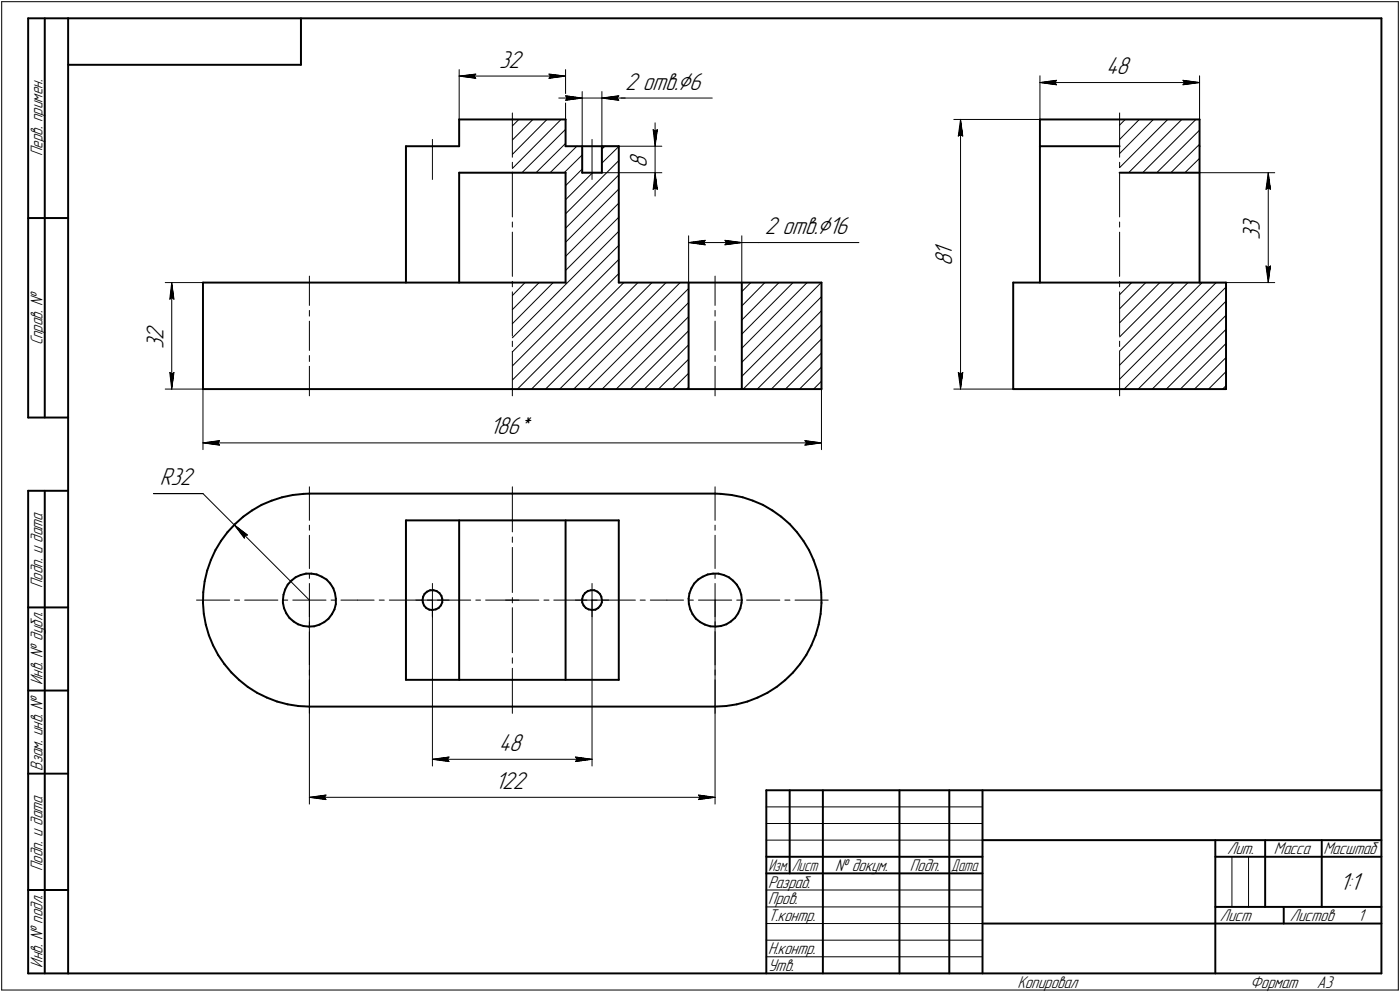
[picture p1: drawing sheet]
<svg xmlns="http://www.w3.org/2000/svg" width="421mm" height="298mm" viewBox="0 0 421 298" stroke-linecap="round" stroke-linejoin="round" font-family="sans-serif">
<defs><g id="words">
<g font-size="7.8">
<text x="150.2" y="20.4">32</text>
<text x="332.7" y="22.3">48</text>
<text x="188.1" y="26.9">2 отв.Ç6</text>
<text x="194.5" y="50.4" transform="rotate(-90 194.5 50.4)">8</text>
<text x="230.1" y="70.3">2 отв.Ç16</text>
<text x="378.9" y="69.3" transform="rotate(-90 378.9 69.3)">3</text>
<text x="286.4" y="76.8" transform="rotate(-90 286.4 76.8)">1</text>
<text x="378.9" y="72.1" transform="rotate(-90 378.9 72.1)">3</text>
<text x="286.4" y="80" transform="rotate(-90 286.4 80)">8</text>
<text x="49.2" y="104.8" transform="rotate(-90 49.2 104.8)">3</text>
<text x="49.2" y="102" transform="rotate(-90 49.2 102)">2</text>
<text x="147.3" y="130.6">186*</text>
<text x="48.1" y="145.8">R32</text>
<text x="150" y="225.6">48</text>
<text x="148.9" y="237.1">122</text>
<text x="402.9" y="267.5">1:1</text>
</g>
<g font-size="5.4">
<text x="12.8" y="46.9" transform="rotate(-90 12.8 46.9)">Перв. примен.</text>
<text x="12.8" y="103.8" transform="rotate(-90 12.8 103.8)">Справ. №</text>
<text x="12.8" y="176.7" transform="rotate(-90 12.8 176.7)">Подп. и дата</text>
<text x="12.8" y="205.8" transform="rotate(-90 12.8 205.8)">Инв. № дубл.</text>
<text x="12.8" y="231.6" transform="rotate(-90 12.8 231.6)">Взам. инв. №</text>
<text x="369.1" y="256.8">Лит.</text>
<text x="383.1" y="256.8">Масса</text>
<text x="398" y="256.8">Масштаб</text>
<text x="12.8" y="261.7" transform="rotate(-90 12.8 261.7)">Подп. и дата</text>
<text x="251.2" y="261.8">№ докум.</text>
<text x="273.6" y="261.8">Подп.</text>
<text x="231" y="266.8">Разраб.</text>
<text x="231" y="271.8">Пров.</text>
<text x="231" y="276.8">Т.контр.</text>
<text x="366.9" y="276.8">Лист</text>
<text x="387.9" y="276.8">Листов</text>
<text x="408.4" y="276.8">1</text>
<text x="231" y="286.8">Н.контр.</text>
<text x="12.8" y="290.8" transform="rotate(-90 12.8 290.8)">Инв. № подл.</text>
<text x="231" y="291.8">Утв.</text>
<text x="306" y="296.8">Копировал</text>
<text x="376" y="296.8">Формат</text>
<text x="396" y="296.8">A3</text>
</g>
<g font-size="5.3">
<text x="231.1" y="261.8">Изм.</text>
<text x="238.1" y="261.8">Лист</text>
<text x="286.1" y="261.8">Дата</text>
</g>
</g></defs>
<g fill="none" stroke="#000" stroke-width=".59">
<path d="M8.5 5.5v120zM8.5 5.5h12zM13.5 5.5v120zM20.5 5.5v287zM20.5 5.5h395zM20.5 19.5h70zM90.5 5.5v14zM415.5 5.5v287zM138.1 35.9h16zM138.1 35.9v8zM154.1 35.9h16zM170.1 35.9v8z"/>
<path d="M312.8 35.9v8zM312.8 35.9h48zM360.8 35.9v8zM122.1 43.9h16zM122.1 43.9v41zM138.1 51.9v33zM138.1 51.9h16zM154.1 51.9h16zM170.1 51.9v33zM170.1 43.9h16zM175.1 43.9v8zM175.1 51.9h5.9z"/>
<path d="M181 43.9v8zM186.1 43.9v41zM312.8 43.9v41zM312.8 43.9h23.9zM336.7 51.9h24.1zM360.8 43.9v41zM8.5 65.5h12zM61 84.9v32zM61 84.9h93.1zM154.1 84.9h16zM186.1 84.9h61zM207.1 84.9v32z"/>
<path d="M223.1 84.9v32zM247.1 84.9v32zM304.7 84.9h64zM304.7 84.9v32zM368.7 84.9v32zM61 116.9h93.1zM154.1 116.9h93zM304.7 116.9h64zM8.5 125.5h12zM8.5 147.5v145zM8.5 147.5h12zM13.5 147.5v145z"/>
<path d="M68.4 159.9l-1.9 2.7zM70.7 157.5l-2.3 2.4zM70.7 157.5l2.5-2.2zM73.2 155.3l2.6-1.9zM75.8 153.4l2.9-1.7zM78.7 151.7l3-1.2zM81.7 150.5l3.1-1.1zM84.8 149.4l3.3-.6zM88.1 148.8l3.2-.4zM91.3 148.4l1.7-.1zM93 148.3h61.1zM122.1 156.4v47.9z"/>
<path d="M122.1 156.4h32zM138.1 156.4v47.9zM154.1 148.3h61zM154.1 156.4h32zM170.1 156.4v47.9zM186.1 156.4v47.9zM215.1 148.3l1.7 .1zM216.8 148.4l3.2 .4zM220 148.8l3.4 .6zM223.4 149.4l3 1.1zM226.4 150.5l3 1.2zM229.4 151.7l2.9 1.7z"/>
<path d="M232.3 153.4l2.6 1.9zM234.9 155.3l2.6 2.2zM237.5 157.5l2.2 2.4zM239.7 159.9l1.9 2.7zM61.1 178l-.1 3.2zM61.6 174.7l-.5 3.3zM62.3 171.4l-.7 3.3zM63.4 168.3l-1.1 3.1zM64.8 165.4l-1.4 2.9zM66.5 162.6l-1.7 2.8zM85.3 178.7l-.2 1.6zM85.8 177.1l-.5 1.6z"/>
<path d="M86.5 175.7l-.7 1.4zM87.6 174.5l-1.1 1.2zM87.6 174.5l1.3-1zM88.9 173.5l1.5-.7zM90.4 172.8l1.6-.4zM92 172.4h1.6zM93.6 172.4l1.6 .2zM95.2 172.6l1.6 .7zM96.8 173.3l1.4 .9zM98.2 174.2l1.1 1.1zM99.3 175.3l.9 1.5zM100.2 176.8l.6 1.5z"/>
<path d="M100.8 178.3l.2 1.6zM101 179.9v1.6zM127.3 179.3l-.2 1zM127.7 178.5l-.4 .8zM127.7 178.5l.7-.7zM128.4 177.8l1-.4zM129.4 177.4h1zM130.4 177.4l.9 .2zM131.3 177.6l.9 .6zM132.2 178.2l.6 .9zM132.8 179.1l.2 .9zM175.3 179.1l-.2 .9z"/>
<path d="M175.9 178.2l.9-.6zM175.9 178.2l-.6 .9zM176.8 177.6l.9-.2zM177.7 177.4h1zM178.7 177.4l1 .4zM179.7 177.8l.7 .7zM180.4 178.5l.4 .8zM180.8 179.3l.2 1zM207.1 179.9l.1 1.6zM207.3 178.3l-.2 1.6zM207.9 176.8l-.6 1.5zM208.8 175.3l-.9 1.5z"/>
<path d="M210 174.2l1.3-.9zM210 174.2l-1.2 1.1zM211.3 173.3l1.6-.7zM212.9 172.6l1.6-.2zM214.5 172.4h1.6zM216.1 172.4l1.6 .4zM217.7 172.8l1.5 .7zM219.2 173.5l1.3 1zM220.5 174.5l1.1 1.2zM221.6 175.7l.8 1.4zM222.4 177.1l.5 1.6zM222.9 178.7l.2 1.6z"/>
<path d="M241.6 162.6l1.7 2.8zM243.3 165.4l1.4 2.9zM244.7 168.3l1.1 3.1zM245.8 171.4l.7 3.3zM246.5 174.7l.5 3.3zM247 178l.1 3.2zM8.5 182.5h12zM61 181.2l.3 3.3zM61.3 184.5l.6 3.2zM61.9 187.7l.9 3.2zM62.8 190.9l1.3 3.1zM64.1 194l1.5 2.8z"/>
<path d="M65.6 196.8l1.9 2.8zM67.5 199.6l2.1 2.5zM85.1 181.2l.3 1.6zM85.1 180.3v.9zM85.4 182.8l.7 1.5zM86.1 184.3l.9 1.4zM87 185.7l1.3 1.1zM88.3 186.8l1.4 .8zM89.7 187.6l1.6 .5zM91.3 188.1l1.6 .2zM92.9 188.3l1.6-.1zM94.5 188.2l1.6-.5z"/>
<path d="M96.1 187.7l1.4-.8zM97.5 186.9l1.3-1zM99.8 184.6l-1 1.3zM100.6 183.1l-.8 1.5zM101 181.5l-.4 1.6zM127.1 180.3l.1 .7zM127.2 181l.3 .9zM127.5 181.9l.7 .8zM128.2 182.7l.9 .5zM129.1 183.2l.9 .1zM130 183.3l1.1-.2zM131.1 183.1l.8-.4z"/>
<path d="M132.6 181.9l-.7 .8zM133 180v1zM133 181l-.4 .9zM175.1 180v1zM175.1 181l.4 .9zM175.5 181.9l.7 .8zM176.2 182.7l.8 .4zM177 183.1l1.1 .2zM178.1 183.3l1-.1zM179.1 183.2l.8-.5zM180.6 181.9l-.7 .8zM181 181l-.4 .9z"/>
<path d="M181 180.3v.7zM207.2 181.5l.4 1.6zM207.6 183.1l.7 1.5zM208.3 184.6l1 1.3zM209.3 185.9l1.3 1zM210.6 186.9l1.4 .8zM212 187.7l1.6 .5zM213.6 188.2l1.6 .1zM215.2 188.3l1.6-.2zM216.8 188.1l1.6-.5zM218.4 187.6l1.4-.8zM219.8 186.8l1.3-1.1z"/>
<path d="M222 184.3l-.9 1.4zM222.7 182.8l-.7 1.5zM223 181.2l-.3 1.6zM223.1 180.3l-.1 .9zM240.6 199.6l-2.1 2.5zM242.5 196.8l-1.9 2.8zM244 194l-1.5 2.8zM245.3 190.9l-1.3 3.1zM246.2 187.7l-.9 3.2zM246.8 184.5l-.6 3.2zM247.1 181.2l-.3 3.3zM8.5 207.5h12z"/>
<path d="M69.6 202.1l2.4 2.3zM72 204.4l2.5 2zM74.5 206.4l2.8 1.8zM77.3 208.2l3 1.4zM80.3 209.6l3 1.2zM83.3 210.8l3.2 .9zM86.5 211.7l3.2 .5zM89.7 212.2l3.3 .1zM93 212.3h61.1zM122.1 204.3h32zM154.1 212.3h61zM154.1 204.3h32z"/>
<path d="M215.1 212.3l3.3-.1zM218.4 212.2l3.2-.5zM221.6 211.7l3.2-.9zM224.8 210.8l3-1.2zM227.8 209.6l3-1.4zM230.8 208.2l2.8-1.8zM233.6 206.4l2.5-2zM236.1 204.4l2.4-2.3zM8.5 232.5h12zM230.5 237.5h185zM230.5 237.5v55zM237.5 237.5v25z"/>
<path d="M247.5 237.5v55zM270.5 237.5v55zM285.5 237.5v55zM295.5 237.5v55zM230.5 257.5h65zM295.5 252.5h120zM365.5 252.5v40zM365.5 257.5h15zM380.5 252.5v20zM380.5 257.5h35zM397.5 252.5v20zM8.5 267.5h12z"/>
<path d="M230.5 262.5h65zM295.5 277.5h70zM365.5 277.5h50zM365.5 272.5h50zM386.1 272.5v5zM8.5 292.5h12zM20.5 292.5h395z"/>
</g>
<g fill="none" stroke="#000" stroke-width=".3">
<path d="M.5 .5v297zM.5 .5h420zM420.5 .5v297zM138.1 20.9v15zM138.1 22.9l5-.6zM138.1 22.9l5 .6zM138.1 22.9h32zM142.6 22.9l.5 .6zM143.1 22.3l-.5 .6zM154.1 37.8l1.9-1.9zM154.1 34v13.2zM164.5 35.9l-10.4 10.5z"/>
<path d="M165.1 23.5l5-.6zM165.1 22.3l.4 .6zM165.1 22.3l5 .6zM165.5 22.9l-.4 .6zM168.1 29.5h7zM168.7 35.9l-14.6 14.7zM170.1 20.9v15zM170.1 28.8l5 .7zM170.1 28.8l.4 .7zM170.1 30.1l5-.6zM170.5 29.5l-.4 .6zM175.1 27.5v16.4z"/>
<path d="M175.1 29.5h5.9zM181 29.5h5.1zM181 27.5v16.4zM181 29.5l5.1 .6zM181 29.5l5.1-.7zM181 29.5h7zM185.6 29.5l.5 .6zM186.1 29.5h28.1zM186.1 28.8l-.5 .7zM196.4 38.9l.6 .6zM196.4 38.9l.6 5zM197 39.5l.7-.6z"/>
<path d="M197 36.9v7zM197.7 38.9l-.7 5zM286.9 35.9h25.9zM288.9 35.9l.7 5zM288.9 35.9l-.7 5zM288.9 35.9v81zM312.8 22.8v13.1zM312.8 24.8l5-.7zM312.8 24.8l5 .7zM312.8 24.8h48zM317.2 24.8l.6 .7zM317.8 24.1l-.6 .7z"/>
<path d="M336.7 34v13.2zM336.7 37.6l1.7-1.7zM342.6 35.9l-5.9 6zM346.9 35.9l-10.2 10.2zM355.8 25.5l5-.7zM355.8 24.1l.5 .7zM355.8 24.1l5 .7zM356.3 24.8l-.5 .7zM360.8 22.8v13.1zM130 41.9v12zM154.1 42.1l6.2-6.2zM154.1 51.8v13.4z"/>
<path d="M154.1 48.8v1.6zM157 51.9l13.1-13zM161.2 51.9l8.9-8.8zM165.4 51.9l8.1-8zM169.7 51.9l5.4-5.3zM170.1 55.8l5-5zM178.1 41.9v12zM181 49l5.1-5zM181 44.8l.9-.9zM181 43.9h18.1zM181 51.9h18.1zM196.4 56.9l.6-.4z"/>
<path d="M197 51.9l-.6 5zM197 56.5l.7 .4zM197 51.9l.7 5zM197 51.9v7zM197 43.9v8zM288.2 40.9l.7-.4zM288.9 40.5l.7 .4zM336.7 51.8v13.4zM336.7 48.8v1.6zM336.7 50.4l14.5-14.5zM339.4 51.9l16-16zM343.7 51.9l16-16z"/>
<path d="M347.9 51.9l12.9-12.8zM352.1 51.9l8.7-8.6zM356.4 51.9l4.4-4.3zM360.6 51.9l.2-.1zM360.8 51.9h22.6zM380.7 56.9l.7-.4zM381.4 51.9l.7 5zM381.4 56.5l.7 .4zM381.4 51.9l-.7 5zM381.4 51.9v33zM154.1 69.8v13.3zM154.1 66.7v1.5z"/>
<path d="M170.1 77l16-16zM170.1 72.8l16-16zM170.1 68.6l16-16zM170.1 64.3l16-16zM170.1 60l8.1-8.1zM207.1 70.9v14zM207.1 72.9l5-.7zM207.1 72.9l5 .7zM207.1 72.9h16zM211.6 72.9l.5 .7zM212.1 72.2l-.5 .7zM218 73.6l5.1-.7z"/>
<path d="M218 72.2l.5 .7zM218 72.2l5.1 .7zM218.5 72.9l-.5 .7zM223.1 72.9h5zM223.1 70.9v14zM228.1 72.9h30.2zM336.7 69.8v13.3zM336.7 66.7v1.5zM380.7 79.9l.7 5zM380.7 79.9l.7 .5zM382.1 79.9l-.7 5zM49.7 84.9h11.3z"/>
<path d="M51.1 89.9l.5-.5zM51.6 84.9l.7 5zM51.6 89.4l.7 .5zM51.6 84.9l-.5 5zM51.6 84.9v32zM93 83v8.8zM93 93.3v1.7zM93 96.5v8.8zM154.1 87.7v13.3zM154.1 84.6v1.6zM157.9 84.9l-3.8 3.9zM162.1 84.9l-8 8.1z"/>
<path d="M166.4 84.9l-12.3 12.4zM170.1 81.3l16-16zM207.1 90.9l-26 26zM215.1 83v8.8zM215.1 93.3v1.7zM215.1 96.5v8.8zM223.1 87.6l2.7-2.7zM230 84.9l-6.9 7zM234.3 84.9l-11.2 11.3zM238.5 84.9l-15.4 15.5zM242.7 84.9l-19.6 19.7zM247 84.9l-23.9 24z"/>
<path d="M336.7 87.7v13.3zM336.7 84.6v1.6zM336.7 97l12.1-12.1zM336.7 92.8l7.9-7.9zM336.7 88.6l3.7-3.7zM360.8 84.9h22.6zM381.4 80.4l.7-.5zM49.7 116.9h11.3zM51.1 111.9l.5 5zM51.1 111.9l.5 .5zM51.6 112.4l.7-.5zM52.3 111.9l-.7 5z"/>
<path d="M61 116.9v18.2zM93 106.8v1.8zM93 110.1v8.9zM154.1 114.2l32-32zM154.1 110l32-32zM154.1 105.7l32-32zM154.1 101.5l32-32zM154.1 105.6v13.4zM154.1 102.5v1.6zM155.6 116.9l32-32zM159.9 116.9l32-32zM164.1 116.9l32-32z"/>
<path d="M168.3 116.9l32-32zM172.6 116.9l32-32zM176.8 116.9l30.3-30.2zM185.3 116.9l21.8-21.7zM189.6 116.9l17.5-17.5zM198 116.9l9.1-9zM202.3 116.9l4.8-4.7zM206.5 116.9l.6-.5zM207.1 103.6l-13.3 13.3zM215.1 106.8v1.8zM215.1 110.1v8.9zM223.1 113.1l24-23.9z"/>
<path d="M223.5 116.9l23.6-23.5zM227.8 116.9l19.3-19.3zM232 116.9l15.1-15zM236.2 116.9l10.9-10.8zM240.5 116.9l6.6-6.6zM244.7 116.9l2.4-2.3zM247.1 116.9v18.2zM286.9 116.9h17.8zM288.2 111.9l.7 5zM288.2 111.9l.7 .5zM288.9 112.4l.7-.5zM289.6 111.9l-.7 5z"/>
<path d="M336.7 105.6v13.4zM336.7 102.5v1.6zM336.7 114l29.1-29.1zM336.7 109.7l24.8-24.8zM336.7 105.5l20.6-20.6zM336.7 101.3l16.4-16.4zM338.1 116.9l30.6-30.6zM342.3 116.9l26.4-26.4zM346.5 116.9l22.2-22.2zM350.8 116.9l17.9-17.9zM355 116.9l13.7-13.7zM359.2 116.9l9.5-9.5z"/>
<path d="M363.5 116.9l5.2-5.2zM367.7 116.9l1-1zM61 133.1l5-.7zM61 133.1l5 .7zM61 133.1h186.1zM65.5 133.1l.5 .7zM66 132.4l-.5 .7zM242.1 133.8l5-.7zM242.1 132.4l.5 .7zM242.1 132.4l5 .7zM242.6 133.1l-.5 .7zM46.1 148.3h14.9z"/>
<path d="M61 148.3l9.4 9.4zM70.4 157.7l4 3.1zM70.4 157.7l3.1 4zM70.4 157.7l22.6 22.6zM93 146.3v10.1zM93 157.8v1.5zM154.1 146.3v13.6zM215.1 146.3v10.1zM215.1 157.8v1.5zM73.6 160.9l.8-.1zM73.6 160.9l-.1 .8zM93 160.9v10z"/>
<path d="M93 172.4v1.4zM93 175.3v5zM130 175.3v5zM154.1 161.4v1.6zM154.1 164.5v13.6zM154.1 179.6v1.6zM178.1 175.3v5zM215.1 160.9v10zM215.1 172.4v1.4zM215.1 175.3v5zM59.1 180.3h10zM70.5 180.3h1.6z"/>
<path d="M73.6 180.3h10zM85.1 180.3h1.4zM88.1 180.3h9.9zM93 189.8v10zM93 186.9v1.5zM93 180.3v5zM93 180.3v61.3zM99.6 180.3h1.5zM102.5 180.3h5zM107.5 180.3h5zM114 180.3h1.6zM117.1 180.3h10z"/>
<path d="M125.1 180.3h4.9zM128.5 180.3h1.5zM130 180.3v5zM130 180.3h5zM130 180.3v49.9zM131.6 180.3h10zM143.1 180.3h1.4zM146 180.3h10zM152.1 180.3h10zM154.1 182.6v13.6zM154.1 197.7v1.6zM163.6 180.3h1.5z"/>
<path d="M166.5 180.3h10zM173.1 180.3h5zM178.1 180.3h1.5zM178.1 180.3v5zM178.1 180.3h4.9zM178.1 180.3v49.9zM181 180.3h10.1zM192.5 180.3h1.6zM195.6 180.3h5zM200.6 180.3h5zM207.1 180.3h1.4zM210.1 180.3h9.9z"/>
<path d="M215.1 189.8v10zM215.1 186.9v1.5zM215.1 180.3v5zM215.1 180.3v61.3zM221.6 180.3h1.5zM224.5 180.3h10zM236.1 180.3h1.5zM239.1 180.3h10zM93 204.3v10.1zM93 201.3v1.6zM154.1 200.8v13.6zM215.1 204.3v10.1z"/>
<path d="M215.1 201.3v1.6zM93 239.6l5-.7zM93 239.6l5 .7zM93 239.6h122.1zM97.5 239.6l.5 .7zM98 238.9l-.5 .7zM130 228.2l5-.7zM130 228.2l5 .7zM130 228.2h48.1zM134.5 228.2l.5 .7zM135 227.5l-.5 .7zM173.1 228.9l5-.7z"/>
<path d="M173.1 227.5l.5 .7zM173.1 227.5l5 .7zM173.6 228.2l-.5 .7zM210.1 238.9l.5 .7zM210.1 238.9l5 .7zM210.6 239.6l-.5 .7zM210.1 240.3l5-.7zM230.5 247.5h65zM230.5 252.5h65zM230.5 242.5h65zM370.5 257.5v15zM375.5 257.5v15z"/>
<path d="M230.5 267.5h65zM230.5 272.5h65zM230.5 277.5h65zM.5 297.5h420zM230.5 282.5h65zM230.5 287.5h65z"/>
</g>
<g fill="#fff" stroke="#fff" stroke-width=".3">
<path d="M148.9 231.5h10.3zM148.9 231.6h10.3zM148.9 231.6h10.3zM148.9 231.7h10.3zM148.9 231.8h10.3zM148.9 231.9h10.3zM148.9 232h10.3zM148.9 232.1h10.3zM148.9 232.2h10.3zM148.9 232.2h10.3zM148.9 232.3h10.3zM148.9 232.4h10.3zM148.9 232.5h10.3zM148.9 232.6h10.3zM148.9 232.7h10.3zM148.9 232.7h10.3zM148.9 232.8h10.3zM148.9 232.9h10.3zM148.9 233h10.3zM148.9 233.1h10.3zM148.9 233.2h10.3zM148.9 233.3h10.3zM148.9 233.3h10.3zM148.9 233.4h10.3zM148.9 233.5h10.3zM148.9 233.6h10.3zM148.9 233.7h10.3zM148.9 233.8h10.3zM148.9 233.8h10.3zM148.9 233.9h10.3zM148.9 234h10.3zM148.9 234.1h10.3zM148.9 234.2h10.3zM148.9 234.3h10.3zM148.9 234.4h10.3zM148.9 234.4h10.3zM148.9 234.5h10.3zM148.9 234.6h10.3zM148.9 234.7h10.3zM148.9 234.8h10.3zM148.9 234.9h10.3zM148.9 234.9h10.3zM148.9 235h10.3zM148.9 235.1h10.3zM148.9 235.2h10.3zM148.9 235.3h10.3zM148.9 235.4h10.3zM148.9 235.5h10.3zM148.9 235.5h10.3zM148.9 235.6h10.3zM148.9 235.7h10.3zM148.9 235.8h10.3zM148.9 235.9h10.3zM148.9 236h10.3zM148.9 236.1h10.3zM148.9 236.1h10.3zM148.9 236.2h10.3zM148.9 236.3h10.3zM148.9 236.4h10.3zM148.9 236.5h10.3zM148.9 236.6h10.3zM148.9 236.6h10.3zM148.9 236.7h10.3zM148.9 236.8h10.3zM148.9 236.9h10.3zM148.9 237h10.3zM148.9 237.1h10.3zM148.9 237.2h10.3zM148.9 237.2h10.3zM148.9 237.3h10.3zM148.9 237.4h10.3zM148.9 237.5h10.3zM148.9 237.6h10.3zM148.9 237.7h10.3zM148.9 237.7h10.3zM148.9 237.8h10.3zM148.9 237.9h10.3zM148.9 238h10.3zM148.9 238.1h10.3zM148.9 238.2h10.3zM148.9 238.3h10.3zM148.9 238.3h10.3zM148.9 238.4h10.3zM148.9 238.5h10.3z"/>
<path d="M97.9 238.5h.7zM97.1 238.6h1.5zM96.4 238.7h2.2zM95.6 238.8h3zM94.8 238.8h3.8zM94.7 238.9h3.9zM94.5 239h4.1zM94.2 239.1h4.4zM94.1 239.2h4.5zM93.9 239.3h4.7zM93.6 239.4h5zM93.5 239.4h5.1zM93.3 239.5h5.3zM93 239.6h5.6zM93.3 239.7h5.3zM93.5 239.8h5.1zM93.6 239.9h5zM93.9 239.9h4.7zM94.1 240h4.5zM94.2 240.1h4.4zM94.5 240.2h4.1zM94.7 240.3h3.9zM94.8 240.4h3.8zM95.5 240.5h3.1zM96.1 240.5h2.5zM96.7 240.6h1.9zM97.4 240.7h1.2zM98 240.8h.6z"/>
<path d="M209.5 238.5h.8zM209.5 238.6h1.6zM209.5 238.7h2.3zM209.5 238.8h3.1zM209.5 238.8h3.8zM209.5 238.9h4zM209.5 239h4.2zM209.5 239.1h4.4zM209.5 239.2h4.6zM209.5 239.3h4.8zM209.5 239.4h5zM209.5 239.4h5.2zM209.5 239.5h5.4zM209.5 239.6h5.6zM209.5 239.7h5.4zM209.5 239.8h5.2zM209.5 239.9h5zM209.5 239.9h4.8zM209.5 240h4.6zM209.5 240.1h4.4zM209.5 240.2h4.2zM209.5 240.3h4zM209.5 240.4h3.8zM209.5 240.5h3.2zM209.5 240.5h2.6zM209.5 240.6h1.9zM209.5 240.7h1.3zM209.5 240.8h.7z"/>
<path d="M147.3 125h13.5zM147.3 125.1h13.5zM147.3 125.1h13.5zM147.3 125.2h13.5zM147.3 125.3h13.5zM147.3 125.4h13.5zM147.3 125.5h13.5zM147.3 125.6h13.5zM147.3 125.6h13.5zM147.3 125.7h13.5zM147.3 125.8h13.5zM147.3 125.9h13.5zM147.3 126h13.5zM147.3 126.1h13.5zM147.3 126.2h13.5zM147.3 126.2h13.5zM147.3 126.3h13.5zM147.3 126.4h13.5zM147.3 126.5h13.5zM147.3 126.6h13.5zM147.3 126.7h13.5zM147.3 126.7h13.5zM147.3 126.8h13.5zM147.3 126.9h13.5zM147.3 127h13.5zM147.3 127.1h13.5zM147.3 127.2h13.5zM147.3 127.3h13.5zM147.3 127.3h13.5zM147.3 127.4h13.5zM147.3 127.5h13.5zM147.3 127.6h13.5zM147.3 127.7h13.5zM147.3 127.8h13.5zM147.3 127.8h13.5zM147.3 127.9h13.5zM147.3 128h13.5zM147.3 128.1h13.5zM147.3 128.2h13.5zM147.3 128.3h13.5zM147.3 128.4h13.5zM147.3 128.4h13.5zM147.3 128.5h13.5zM147.3 128.6h13.5zM147.3 128.7h13.5zM147.3 128.8h13.5zM147.3 128.9h13.5zM147.3 128.9h13.5zM147.3 129h13.5zM147.3 129.1h13.5zM147.3 129.2h13.5zM147.3 129.3h13.5zM147.3 129.4h13.5zM147.3 129.5h13.5zM147.3 129.5h13.5zM147.3 129.6h13.5zM147.3 129.7h13.5zM147.3 129.8h13.5zM147.3 129.9h13.5zM147.3 130h13.5zM147.3 130h13.5zM147.3 130.1h13.5zM147.3 130.2h13.5zM147.3 130.3h13.5zM147.3 130.4h13.5zM147.3 130.5h13.5zM147.3 130.6h13.5zM147.3 130.6h13.5zM147.3 130.7h13.5zM147.3 130.8h13.5zM147.3 130.9h13.5zM147.3 131h13.5zM147.3 131.1h13.5zM147.3 131.1h13.5zM147.3 131.2h13.5zM147.3 131.3h13.5zM147.3 131.4h13.5zM147.3 131.5h13.5zM147.3 131.6h13.5zM147.3 131.7h13.5zM147.3 131.7h13.5zM147.3 131.8h13.5zM147.3 131.9h13.5zM147.3 132h13.5z"/>
<path d="M65.9 132h.6zM65.1 132.1h1.4zM64.3 132.2h2.2zM63.6 132.2h2.9zM62.8 132.3h3.7zM62.7 132.4h3.8zM62.5 132.5h4zM62.2 132.6h4.3zM62.1 132.7h4.4zM61.9 132.8h4.6zM61.6 132.8h4.9zM61.5 132.9h5zM61.3 133h5.2zM61 133.1h5.5zM61.3 133.2h5.2zM61.5 133.3h5zM61.6 133.3h4.9zM61.9 133.4h4.6zM62.1 133.5h4.4zM62.2 133.6h4.3zM62.5 133.7h4zM62.7 133.8h3.8zM62.8 133.9h3.7zM63.5 133.9h3zM64.1 134h2.4zM64.7 134.1h1.8zM65.4 134.2h1.1zM66 134.3h.5z"/>
<path d="M241.6 132h.7zM241.6 132.1h1.5zM241.6 132.2h2.2zM241.6 132.2h3zM241.6 132.3h3.7zM241.6 132.4h3.9zM241.6 132.5h4.1zM241.6 132.6h4.3zM241.6 132.7h4.5zM241.6 132.8h4.7zM241.6 132.8h4.9zM241.6 132.9h5.1zM241.6 133h5.3zM241.6 133.1h5.5zM241.6 133.2h5.3zM241.6 133.3h5.1zM241.6 133.3h4.9zM241.6 133.4h4.7zM241.6 133.5h4.5zM241.6 133.6h4.3zM241.6 133.7h4.1zM241.6 133.8h3.9zM241.6 133.9h3.7zM241.6 133.9h3.1zM241.6 134h2.5zM241.6 134.1h1.8zM241.6 134.2h1.2zM241.6 134.3h.6z"/>
<path d="M43.5 97h7.2zM43.5 97.1h7.2zM43.5 97.2h7.2zM43.5 97.3h7.2zM43.5 97.4h7.2zM43.5 97.5h7.2zM43.5 97.5h7.2zM43.5 97.6h7.2zM43.5 97.7h7.2zM43.5 97.8h7.2zM43.5 97.9h7.2zM43.5 98h7.2zM43.5 98h7.2zM43.5 98.1h7.2zM43.5 98.2h7.2zM43.5 98.3h7.2zM43.5 98.4h7.2zM43.5 98.5h7.2zM43.5 98.6h7.2zM43.5 98.6h7.2zM43.5 98.7h7.2zM43.5 98.8h7.2zM43.5 98.9h7.2zM43.5 99h7.2zM43.5 99.1h7.2zM43.5 99.1h7.2zM43.5 99.2h7.2zM43.5 99.3h7.2zM43.5 99.4h7.2zM43.5 99.5h7.2zM43.5 99.6h7.2zM43.5 99.7h7.2zM43.5 99.7h7.2zM43.5 99.8h7.2zM43.5 99.9h7.2zM43.5 100h7.2zM43.5 100.1h7.2zM43.5 100.2h7.2zM43.5 100.2h7.2zM43.5 100.3h7.2zM43.5 100.4h7.2zM43.5 100.5h7.2zM43.5 100.6h7.2zM43.5 100.7h7.2zM43.5 100.8h7.2zM43.5 100.8h7.2zM43.5 100.9h7.2zM43.5 101h7.2zM43.5 101.1h7.2zM43.5 101.2h7.2zM43.5 101.3h7.2zM43.5 101.3h7.2zM43.5 101.4h7.2zM43.5 101.5h7.2zM43.5 101.6h7.2zM43.5 101.7h7.2zM43.5 101.8h7.2zM43.5 101.9h7.2zM43.5 101.9h7.2zM43.5 102h7.2zM43.5 102.1h7.2zM43.5 102.2h7.2zM43.5 102.3h7.2zM43.5 102.4h7.2zM43.5 102.4h7.2zM43.5 102.5h7.2zM43.5 102.6h7.2zM43.5 102.7h7.2zM43.5 102.8h7.2zM43.5 102.9h7.2zM43.5 103h7.2zM43.5 103h7.2zM43.5 103.1h7.2zM43.5 103.2h7.2zM43.5 103.3h7.2zM43.5 103.4h7.2zM43.5 103.5h7.2zM43.5 103.5h7.2zM43.5 103.6h7.2zM43.5 103.7h7.2zM43.5 103.8h7.2zM43.5 103.9h7.2zM43.5 104h7.2zM43.5 104.1h7.2zM43.5 104.1h7.2zM43.5 104.2h7.2zM43.5 104.3h7.2zM43.5 104.4h7.2zM43.5 104.5h7.2zM43.5 104.6h7.2zM43.5 104.6h7.2zM43.5 104.7h7.2z"/>
<path d="M51.6 85.2h.2zM51.6 85.3h.2zM51.6 85.3h.3zM51.5 85.4h.4zM51.5 85.5h.4zM51.4 85.6h.6zM51.4 85.7h.6zM51.4 85.8h.7zM51.3 85.9h.8zM51.3 85.9h.9zM51.3 86h.9zM51.2 86.1h1zM51.2 86.2h1zM51.1 86.3h1.1zM51.1 86.4h1.2zM51.1 86.4h1.2zM51.1 86.5h1.3zM51.1 86.6h1.3zM51 86.7h1.4zM51 86.8h1.5zM51 86.9h1.5zM51 87h1.5zM51 87h1.5zM51 87.1h1.5zM51 87.2h1.5zM51 87.3h1.5zM50.9 87.4h1.7zM50.9 87.5h1.7zM50.9 87.5h1.7zM50.9 87.6h1.7zM50.9 87.7h1.7zM50.9 87.8h1.7zM50.9 87.9h1.7zM50.8 88h1.9zM50.8 88.1h1.9zM50.8 88.1h1.9zM50.8 88.2h1.9zM50.8 88.3h1.9zM50.8 88.4h1.9zM50.8 88.5h1.9zM50.7 88.6h2zM50.7 88.6h2zM50.7 88.7h2zM50.7 88.8h2zM50.7 88.9h2zM50.7 89h2zM50.7 89.1h2zM50.7 89.2h2zM50.6 89.2h2.2zM50.6 89.3h2.2zM50.6 89.4h2.2zM50.6 89.5h2.2zM50.6 89.6h2.2zM50.6 89.7h2.2zM50.6 89.7h2.2zM50.5 89.8h2.4zM50.5 89.9h2.4zM50.5 90h2.4zM50.5 90.1h2.4zM50.5 90.2h2.4zM50.5 90.3h2.4zM50.5 90.3h2.4z"/>
<path d="M50.5 111.4h2.4zM50.5 111.5h2.4zM50.5 111.6h2.4zM50.5 111.7h2.4zM50.5 111.8h2.4zM50.5 111.8h2.4zM50.5 111.9h2.4zM50.5 112h2.4zM50.6 112.1h2.2zM50.6 112.2h2.2zM50.6 112.3h2.2zM50.6 112.4h2.2zM50.6 112.4h2.2zM50.6 112.5h2.2zM50.6 112.6h2.2zM50.7 112.7h2zM50.7 112.8h2zM50.7 112.9h2zM50.7 112.9h2zM50.7 113h2zM50.7 113.1h2zM50.7 113.2h2zM50.7 113.3h2zM50.8 113.4h1.9zM50.8 113.5h1.9zM50.8 113.5h1.9zM50.8 113.6h1.9zM50.8 113.7h1.9zM50.8 113.8h1.9zM50.8 113.9h1.9zM50.9 114h1.7zM50.9 114h1.7zM50.9 114.1h1.7zM50.9 114.2h1.7zM50.9 114.3h1.7zM50.9 114.4h1.7zM50.9 114.5h1.7zM51 114.6h1.5zM51 114.6h1.5zM51 114.7h1.5zM51 114.8h1.5zM51 114.9h1.5zM51 115h1.5zM51 115.1h1.5zM51 115.1h1.4zM51.1 115.2h1.3zM51.1 115.3h1.3zM51.1 115.4h1.2zM51.1 115.5h1.2zM51.1 115.6h1.1zM51.2 115.7h1zM51.2 115.7h1zM51.3 115.8h.9zM51.3 115.9h.9zM51.3 116h.8zM51.4 116.1h.7zM51.4 116.2h.6zM51.4 116.2h.6zM51.5 116.3h.4zM51.5 116.4h.4zM51.6 116.5h.3zM51.6 116.6h.2zM51.6 116.7h.2z"/>
<path d="M332.7 16.7h8.1zM332.7 16.8h8.1zM332.7 16.8h8.1zM332.7 16.9h8.1zM332.7 17h8.1zM332.7 17.1h8.1zM332.7 17.2h8.1zM332.7 17.3h8.1zM332.7 17.4h8.1zM332.7 17.4h8.1zM332.7 17.5h8.1zM332.7 17.6h8.1zM332.7 17.7h8.1zM332.7 17.8h8.1zM332.7 17.9h8.1zM332.7 17.9h8.1zM332.7 18h8.1zM332.7 18.1h8.1zM332.7 18.2h8.1zM332.7 18.3h8.1zM332.7 18.4h8.1zM332.7 18.5h8.1zM332.7 18.5h8.1zM332.7 18.6h8.1zM332.7 18.7h8.1zM332.7 18.8h8.1zM332.7 18.9h8.1zM332.7 19h8.1zM332.7 19h8.1zM332.7 19.1h8.1zM332.7 19.2h8.1zM332.7 19.3h8.1zM332.7 19.4h8.1zM332.7 19.5h8.1zM332.7 19.6h8.1zM332.7 19.6h8.1zM332.7 19.7h8.1zM332.7 19.8h8.1zM332.7 19.9h8.1zM332.7 20h8.1zM332.7 20.1h8.1zM332.7 20.2h8.1zM332.7 20.2h8.1zM332.7 20.3h8.1zM332.7 20.4h8.1zM332.7 20.5h8.1zM332.7 20.6h8.1zM332.7 20.7h8.1zM332.7 20.7h8.1zM332.7 20.8h8.1zM332.7 20.9h8.1zM332.7 21h8.1zM332.7 21.1h8.1zM332.7 21.2h8.1zM332.7 21.3h8.1zM332.7 21.3h8.1zM332.7 21.4h8.1zM332.7 21.5h8.1zM332.7 21.6h8.1zM332.7 21.7h8.1zM332.7 21.8h8.1zM332.7 21.8h8.1zM332.7 21.9h8.1zM332.7 22h8.1zM332.7 22.1h8.1zM332.7 22.2h8.1zM332.7 22.3h8.1zM332.7 22.4h8.1zM332.7 22.4h8.1zM332.7 22.5h8.1zM332.7 22.6h8.1zM332.7 22.7h8.1zM332.7 22.8h8.1zM332.7 22.9h8.1zM332.7 22.9h8.1zM332.7 23h8.1zM332.7 23.1h8.1zM332.7 23.2h8.1zM332.7 23.3h8.1zM332.7 23.4h8.1zM332.7 23.5h8.1zM332.7 23.5h8.1zM332.7 23.6h8.1zM332.7 23.7h8.1z"/>
<path d="M317.6 23.7h.7zM316.8 23.8h1.5zM316.1 23.9h2.2zM315.3 24h3zM314.5 24h3.8zM314.4 24.1h3.9zM314.2 24.2h4.1zM313.9 24.3h4.4zM313.8 24.4h4.5zM313.6 24.5h4.7zM313.4 24.6h4.9zM313.2 24.6h5.1zM313 24.7h5.3zM312.8 24.8h5.5zM313 24.9h5.3zM313.2 25h5.1zM313.4 25.1h4.9zM313.6 25.1h4.7zM313.8 25.2h4.5zM313.9 25.3h4.4zM314.2 25.4h4.1zM314.4 25.5h3.9zM314.5 25.6h3.8zM315.2 25.7h3.1zM315.8 25.7h2.5zM316.4 25.8h1.9zM317.1 25.9h1.2zM317.7 26h.6z"/>
<path d="M355.3 23.7h.7zM355.3 23.8h1.5zM355.3 23.9h2.2zM355.3 24h3zM355.3 24h3.7zM355.3 24.1h3.9zM355.3 24.2h4.1zM355.3 24.3h4.3zM355.3 24.4h4.5zM355.3 24.5h4.7zM355.3 24.6h4.9zM355.3 24.6h5.1zM355.3 24.7h5.3zM355.3 24.8h5.5zM355.3 24.9h5.3zM355.3 25h5.1zM355.3 25.1h4.9zM355.3 25.1h4.7zM355.3 25.2h4.5zM355.3 25.3h4.3zM355.3 25.4h4.1zM355.3 25.5h3.9zM355.3 25.6h3.7zM355.3 25.7h3.1zM355.3 25.7h2.5zM355.3 25.8h1.8zM355.3 25.9h1.2zM355.3 26h.6z"/>
<path d="M230 64.6h26.4zM230 64.7h26.4zM230 64.8h26.4zM230 64.9h26.4zM230 64.9h26.4zM230 65h26.4zM230 65.1h26.4zM230 65.2h26.4zM230 65.3h26.4zM230 65.4h26.4zM230 65.4h26.4zM230 65.5h26.4zM230 65.6h26.4zM230 65.7h26.4zM230 65.8h26.4zM230 65.9h26.4zM230 66h26.4zM230 66h26.4zM230 66.1h26.4zM230 66.2h26.4zM230 66.3h26.4zM230 66.4h26.4zM230 66.5h26.4zM230 66.5h26.4zM230 66.6h26.4zM230 66.7h26.4zM230 66.8h26.4zM230 66.9h26.4zM230 67h26.4zM230 67.1h26.4zM230 67.1h26.4zM230 67.2h26.4zM230 67.3h26.4zM230 67.4h26.4zM230 67.5h26.4zM230 67.6h26.4zM230 67.6h26.4zM230 67.7h26.4zM230 67.8h26.4zM230 67.9h26.4zM230 68h26.4zM230 68.1h26.4zM230 68.2h26.4zM230 68.2h26.4zM230 68.3h26.4zM230 68.4h26.4zM230 68.5h26.4zM230 68.6h26.4zM230 68.7h26.4zM230 68.7h26.4zM230 68.8h26.4zM230 68.9h26.4zM230 69h26.4zM230 69.1h26.4zM230 69.2h26.4zM230 69.3h26.4zM230 69.3h26.4zM230 69.4h26.4zM230 69.5h26.4zM230 69.6h26.4zM230 69.7h26.4zM230 69.8h26.4zM230 69.8h26.4zM230 69.9h26.4zM230 70h26.4zM230 70.1h26.4zM230 70.2h26.4zM230 70.3h26.4zM230 70.4h26.4zM230 70.4h26.4zM230 70.5h26.4zM230 70.6h26.4zM230 70.7h26.4zM230 70.8h26.4zM230 70.9h26.4zM230 71h26.4zM230 71h26.4zM230 71.1h26.4zM230 71.2h26.4zM230 71.3h26.4zM230 71.4h26.4zM230 71.5h26.4zM230 71.5h26.4zM230 71.6h26.4zM230 71.7h26.4zM230 71.8h26.4z"/>
<path d="M212 71.7h.6zM211.4 71.8h1.2zM210.7 71.9h1.9zM210.1 72h2.5zM209.5 72.1h3.1zM208.9 72.1h3.7zM208.7 72.2h3.9zM208.5 72.3h4.1zM208.3 72.4h4.3zM208.1 72.5h4.5zM207.9 72.6h4.7zM207.7 72.6h4.9zM207.5 72.7h5.1zM207.3 72.8h5.3zM207.1 72.9h5.5zM207.3 73h5.3zM207.6 73.1h5zM207.8 73.2h4.8zM208 73.2h4.6zM208.3 73.3h4.3zM208.4 73.4h4.2zM208.7 73.5h3.9zM208.9 73.6h3.7zM209.5 73.7h3.1zM210.1 73.7h2.5zM210.7 73.8h1.9zM211.4 73.9h1.2zM212 74h.6z"/>
<path d="M217.6 71.7h.7zM217.6 71.8h1.3zM217.6 71.9h1.9zM217.6 72h2.4zM217.6 72.1h3zM217.6 72.1h3.6zM217.6 72.2h3.9zM217.6 72.3h4.1zM217.6 72.4h4.3zM217.6 72.5h4.5zM217.6 72.6h4.7zM217.6 72.6h4.9zM217.6 72.7h5.2zM217.6 72.8h5.3zM217.6 72.9h5.5zM217.6 73h5.3zM217.6 73.1h5.1zM217.6 73.2h4.8zM217.6 73.2h4.6zM217.6 73.3h4.4zM217.6 73.4h4.1zM217.6 73.5h3.9zM217.6 73.6h3.6zM217.6 73.7h3zM217.6 73.7h2.4zM217.6 73.8h1.9zM217.6 73.9h1.3zM217.6 74h.7z"/>
<path d="M188 21.3h24.3zM188 21.3h24.3zM188 21.4h24.3zM188 21.5h24.3zM188 21.6h24.3zM188 21.7h24.3zM188 21.8h24.3zM188 21.8h24.3zM188 21.9h24.3zM188 22h24.3zM188 22.1h24.3zM188 22.2h24.3zM188 22.3h24.3zM188 22.4h24.3zM188 22.4h24.3zM188 22.5h24.3zM188 22.6h24.3zM188 22.7h24.3zM188 22.8h24.3zM188 22.9h24.3zM188 22.9h24.3zM188 23h24.3zM188 23.1h24.3zM188 23.2h24.3zM188 23.3h24.3zM188 23.4h24.3zM188 23.5h24.3zM188 23.5h24.3zM188 23.6h24.3zM188 23.7h24.3zM188 23.8h24.3zM188 23.9h24.3zM188 24h24.3zM188 24h24.3zM188 24.1h24.3zM188 24.2h24.3zM188 24.3h24.3zM188 24.4h24.3zM188 24.5h24.3zM188 24.6h24.3zM188 24.6h24.3zM188 24.7h24.3zM188 24.8h24.3zM188 24.9h24.3zM188 25h24.3zM188 25.1h24.3zM188 25.1h24.3zM188 25.2h24.3zM188 25.3h24.3zM188 25.4h24.3zM188 25.5h24.3zM188 25.6h24.3zM188 25.7h24.3zM188 25.7h24.3zM188 25.8h24.3zM188 25.9h24.3zM188 26h24.3zM188 26.1h24.3zM188 26.2h24.3zM188 26.2h24.3zM188 26.3h24.3zM188 26.4h24.3zM188 26.5h24.3zM188 26.6h24.3zM188 26.7h24.3zM188 26.8h24.3zM188 26.8h24.3zM188 26.9h24.3zM188 27h24.3zM188 27.1h24.3zM188 27.2h24.3zM188 27.3h24.3zM188 27.3h24.3zM188 27.4h24.3zM188 27.5h24.3zM188 27.6h24.3zM188 27.7h24.3zM188 27.8h24.3zM188 27.9h24.3zM188 27.9h24.3zM188 28h24.3zM188 28.1h24.3zM188 28.2h24.3zM188 28.3h24.3zM188 28.4h24.3z"/>
<path d="M169.6 28.4h.7zM169.6 28.4h1.5zM169.6 28.5h2.3zM169.6 28.6h3zM169.6 28.7h3.7zM169.6 28.8h4zM169.6 28.9h4.1zM169.6 29h4.3zM169.6 29h4.6zM169.6 29.1h4.7zM169.6 29.2h4.9zM169.6 29.3h5.2zM169.6 29.4h5.3zM169.6 29.5h5.5zM169.6 29.5h5.3zM169.6 29.6h5.2zM169.6 29.7h4.9zM169.6 29.8h4.7zM169.6 29.9h4.6zM169.6 30h4.3zM169.6 30.1h4.1zM169.6 30.1h4zM169.6 30.2h3.7zM169.6 30.3h3.1zM169.6 30.4h2.5zM169.6 30.5h1.8zM169.6 30.6h1.3zM169.6 30.6h.7z"/>
<path d="M185.8 28.4h.7zM185.1 28.4h1.4zM184.4 28.5h2.1zM183.6 28.6h2.9zM182.9 28.7h3.6zM182.7 28.8h3.8zM182.5 28.9h4zM182.3 29h4.2zM182.1 29h4.4zM181.9 29.1h4.6zM181.7 29.2h4.8zM181.4 29.3h5.1zM181.3 29.4h5.2zM181 29.5h5.5zM181.3 29.5h5.2zM181.4 29.6h5.1zM181.7 29.7h4.8zM181.9 29.8h4.6zM182.1 29.9h4.4zM182.3 30h4.2zM182.5 30.1h4zM182.7 30.1h3.8zM182.9 30.2h3.6zM183.6 30.3h2.9zM184.1 30.4h2.4zM184.7 30.5h1.8zM185.3 30.6h1.2zM185.9 30.6h.6z"/>
<path d="M188.9 45.5h7.2zM188.9 45.6h7.2zM188.9 45.6h7.2zM188.9 45.7h7.2zM188.9 45.8h7.2zM188.9 45.9h7.2zM188.9 46h7.2zM188.9 46.1h7.2zM188.9 46.1h7.2zM188.9 46.2h7.2zM188.9 46.3h7.2zM188.9 46.4h7.2zM188.9 46.5h7.2zM188.9 46.6h7.2zM188.9 46.7h7.2zM188.9 46.7h7.2zM188.9 46.8h7.2zM188.9 46.9h7.2zM188.9 47h7.2zM188.9 47.1h7.2zM188.9 47.2h7.2zM188.9 47.2h7.2zM188.9 47.3h7.2zM188.9 47.4h7.2zM188.9 47.5h7.2zM188.9 47.6h7.2zM188.9 47.7h7.2zM188.9 47.8h7.2zM188.9 47.8h7.2zM188.9 47.9h7.2zM188.9 48h7.2zM188.9 48.1h7.2zM188.9 48.2h7.2zM188.9 48.3h7.2zM188.9 48.3h7.2zM188.9 48.4h7.2zM188.9 48.5h7.2zM188.9 48.6h7.2zM188.9 48.7h7.2zM188.9 48.8h7.2zM188.9 48.9h7.2zM188.9 48.9h7.2zM188.9 49h7.2zM188.9 49.1h7.2zM188.9 49.2h7.2zM188.9 49.3h7.2zM188.9 49.4h7.2zM188.9 49.4h7.2zM188.9 49.5h7.2zM188.9 49.6h7.2zM188.9 49.7h7.2zM188.9 49.8h7.2zM188.9 49.9h7.2zM188.9 50h7.2zM188.9 50h7.2zM188.9 50.1h7.2zM188.9 50.2h7.2zM188.9 50.3h7.2zM188.9 50.4h7.2z"/>
<path d="M195.8 38.4h2.5zM195.9 38.5h2.4zM195.9 38.6h2.4zM195.9 38.7h2.4zM195.9 38.8h2.4zM195.9 38.9h2.4zM195.9 38.9h2.4zM195.9 39h2.4zM196 39.1h2.2zM196 39.2h2.2zM196 39.3h2.2zM196 39.4h2.2zM196 39.5h2.2zM196 39.5h2.2zM196 39.6h2.2zM196.1 39.7h2zM196.1 39.8h2zM196.1 39.9h2zM196.1 40h2zM196.1 40h2zM196.1 40.1h2zM196.1 40.2h2zM196.1 40.3h1.9zM196.2 40.4h1.8zM196.2 40.5h1.8zM196.2 40.6h1.8zM196.2 40.6h1.8zM196.2 40.7h1.8zM196.2 40.8h1.8zM196.2 40.9h1.8zM196.3 41h1.7zM196.3 41.1h1.7zM196.3 41.1h1.7zM196.3 41.2h1.7zM196.3 41.3h1.7zM196.3 41.4h1.7zM196.3 41.5h1.7zM196.3 41.6h1.6zM196.3 41.7h1.6zM196.3 41.7h1.6zM196.3 41.8h1.6zM196.3 41.9h1.6zM196.3 42h1.6zM196.3 42.1h1.6zM196.3 42.2h1.5zM196.4 42.2h1.4zM196.4 42.3h1.4zM196.5 42.4h1.2zM196.5 42.5h1.2zM196.5 42.6h1.1zM196.6 42.7h1zM196.6 42.8h.9zM196.7 42.8h.8zM196.7 42.9h.8zM196.7 43h.7zM196.8 43.1h.6zM196.8 43.2h.6zM196.8 43.3h.6zM196.8 43.3h.5zM196.8 43.4h.5zM196.9 43.5h.4zM196.9 43.6h.3zM196.9 43.7h.3z"/>
<path d="M196.9 52.2h.3zM196.9 52.2h.3zM196.9 52.3h.4zM196.8 52.4h.5zM196.8 52.5h.5zM196.8 52.6h.6zM196.8 52.7h.6zM196.8 52.7h.6zM196.7 52.8h.7zM196.7 52.9h.8zM196.7 53h.8zM196.6 53.1h.9zM196.6 53.2h1zM196.5 53.3h1.1zM196.5 53.3h1.2zM196.5 53.4h1.2zM196.4 53.5h1.4zM196.4 53.6h1.4zM196.3 53.7h1.5zM196.3 53.8h1.6zM196.3 53.8h1.6zM196.3 53.9h1.6zM196.3 54h1.6zM196.3 54.1h1.6zM196.3 54.2h1.6zM196.3 54.3h1.6zM196.3 54.4h1.7zM196.3 54.4h1.7zM196.3 54.5h1.7zM196.3 54.6h1.7zM196.3 54.7h1.7zM196.3 54.8h1.7zM196.3 54.9h1.7zM196.2 54.9h1.8zM196.2 55h1.8zM196.2 55.1h1.8zM196.2 55.2h1.8zM196.2 55.3h1.8zM196.2 55.4h1.8zM196.2 55.5h1.8zM196.1 55.5h1.9zM196.1 55.6h2zM196.1 55.7h2zM196.1 55.8h2zM196.1 55.9h2zM196.1 56h2zM196.1 56h2zM196.1 56.1h2zM196 56.2h2.2zM196 56.3h2.2zM196 56.4h2.2zM196 56.5h2.2zM196 56.6h2.2zM196 56.6h2.2zM196 56.7h2.2zM195.9 56.8h2.4zM195.9 56.9h2.4zM195.9 57h2.4zM195.9 57.1h2.4zM195.9 57.1h2.4zM195.9 57.2h2.4zM195.9 57.3h2.4z"/>
<path d="M149.9 220h8.3zM149.9 220.1h8.3zM149.9 220.2h8.3zM149.9 220.3h8.3zM149.9 220.4h8.3zM149.9 220.5h8.3zM149.9 220.6h8.3zM149.9 220.6h8.3zM149.9 220.7h8.3zM149.9 220.8h8.3zM149.9 220.9h8.3zM149.9 221h8.3zM149.9 221.1h8.3zM149.9 221.1h8.3zM149.9 221.2h8.3zM149.9 221.3h8.3zM149.9 221.4h8.3zM149.9 221.5h8.3zM149.9 221.6h8.3zM149.9 221.7h8.3zM149.9 221.7h8.3zM149.9 221.8h8.3zM149.9 221.9h8.3zM149.9 222h8.3zM149.9 222.1h8.3zM149.9 222.2h8.3zM149.9 222.2h8.3zM149.9 222.3h8.3zM149.9 222.4h8.3zM149.9 222.5h8.3zM149.9 222.6h8.3zM149.9 222.7h8.3zM149.9 222.8h8.3zM149.9 222.8h8.3zM149.9 222.9h8.3zM149.9 223h8.3zM149.9 223.1h8.3zM149.9 223.2h8.3zM149.9 223.3h8.3zM149.9 223.4h8.3zM149.9 223.4h8.3zM149.9 223.5h8.3zM149.9 223.6h8.3zM149.9 223.7h8.3zM149.9 223.8h8.3zM149.9 223.9h8.3zM149.9 223.9h8.3zM149.9 224h8.3zM149.9 224.1h8.3zM149.9 224.2h8.3zM149.9 224.3h8.3zM149.9 224.4h8.3zM149.9 224.5h8.3zM149.9 224.5h8.3zM149.9 224.6h8.3zM149.9 224.7h8.3zM149.9 224.8h8.3zM149.9 224.9h8.3zM149.9 225h8.3zM149.9 225h8.3zM149.9 225.1h8.3zM149.9 225.2h8.3zM149.9 225.3h8.3zM149.9 225.4h8.3zM149.9 225.5h8.3zM149.9 225.6h8.3zM149.9 225.6h8.3zM149.9 225.7h8.3zM149.9 225.8h8.3zM149.9 225.9h8.3zM149.9 226h8.3zM149.9 226.1h8.3zM149.9 226.1h8.3zM149.9 226.2h8.3zM149.9 226.3h8.3zM149.9 226.4h8.3zM149.9 226.5h8.3zM149.9 226.6h8.3zM149.9 226.7h8.3zM149.9 226.7h8.3zM149.9 226.8h8.3zM149.9 226.9h8.3zM149.9 227h8.3zM149.9 227.1h8.3z"/>
<path d="M135 227h.6zM134.4 227.1h1.2zM133.7 227.2h1.9zM133.1 227.2h2.5zM132.5 227.3h3.1zM131.8 227.4h3.8zM131.7 227.5h3.9zM131.5 227.6h4.1zM131.2 227.7h4.4zM131.1 227.8h4.5zM130.9 227.8h4.7zM130.6 227.9h5zM130.5 228h5.1zM130.3 228.1h5.3zM130 228.2h5.6zM130.3 228.3h5.3zM130.5 228.3h5.1zM130.6 228.4h5zM130.9 228.5h4.7zM131.1 228.6h4.5zM131.2 228.7h4.4zM131.5 228.8h4.1zM131.7 228.9h3.9zM131.8 228.9h3.8zM132.6 229h3zM133.3 229.1h2.3zM134.1 229.2h1.5zM134.9 229.3h.7z"/>
<path d="M172.6 227h.6zM172.6 227.1h1.2zM172.6 227.2h1.8zM172.6 227.2h2.5zM172.6 227.3h3.1zM172.6 227.4h3.7zM172.6 227.5h3.9zM172.6 227.6h4.1zM172.6 227.7h4.3zM172.6 227.8h4.5zM172.6 227.8h4.7zM172.6 227.9h4.9zM172.6 228h5.1zM172.6 228.1h5.3zM172.6 228.2h5.5zM172.6 228.3h5.3zM172.6 228.3h5.1zM172.6 228.4h4.9zM172.6 228.5h4.7zM172.6 228.6h4.5zM172.6 228.7h4.3zM172.6 228.8h4.1zM172.6 228.9h3.9zM172.6 228.9h3.7zM172.6 229h3zM172.6 229.1h2.2zM172.6 229.2h1.5zM172.6 229.3h.7z"/>
<path d="M373.3 64.8h7.1zM373.3 64.9h7.1zM373.3 64.9h7.1zM373.3 65h7.1zM373.3 65.1h7.1zM373.3 65.2h7.1zM373.3 65.3h7.1zM373.3 65.4h7.1zM373.3 65.4h7.1zM373.3 65.5h7.1zM373.3 65.6h7.1zM373.3 65.7h7.1zM373.3 65.8h7.1zM373.3 65.9h7.1zM373.3 66h7.1zM373.3 66h7.1zM373.3 66.1h7.1zM373.3 66.2h7.1zM373.3 66.3h7.1zM373.3 66.4h7.1zM373.3 66.5h7.1zM373.3 66.5h7.1zM373.3 66.6h7.1zM373.3 66.7h7.1zM373.3 66.8h7.1zM373.3 66.9h7.1zM373.3 67h7.1zM373.3 67.1h7.1zM373.3 67.1h7.1zM373.3 67.2h7.1zM373.3 67.3h7.1zM373.3 67.4h7.1zM373.3 67.5h7.1zM373.3 67.6h7.1zM373.3 67.6h7.1zM373.3 67.7h7.1zM373.3 67.8h7.1zM373.3 67.9h7.1zM373.3 68h7.1zM373.3 68.1h7.1zM373.3 68.2h7.1zM373.3 68.2h7.1zM373.3 68.3h7.1zM373.3 68.4h7.1zM373.3 68.5h7.1zM373.3 68.6h7.1zM373.3 68.7h7.1zM373.3 68.7h7.1zM373.3 68.8h7.1zM373.3 68.9h7.1zM373.3 69h7.1zM373.3 69.1h7.1zM373.3 69.2h7.1zM373.3 69.3h7.1zM373.3 69.3h7.1zM373.3 69.4h7.1zM373.3 69.5h7.1zM373.3 69.6h7.1zM373.3 69.7h7.1zM373.3 69.8h7.1zM373.3 69.8h7.1zM373.3 69.9h7.1zM373.3 70h7.1zM373.3 70.1h7.1zM373.3 70.2h7.1zM373.3 70.3h7.1zM373.3 70.4h7.1zM373.3 70.4h7.1zM373.3 70.5h7.1zM373.3 70.6h7.1zM373.3 70.7h7.1zM373.3 70.8h7.1zM373.3 70.9h7.1zM373.3 71h7.1zM373.3 71h7.1zM373.3 71.1h7.1zM373.3 71.2h7.1zM373.3 71.3h7.1zM373.3 71.4h7.1zM373.3 71.5h7.1zM373.3 71.5h7.1zM373.3 71.6h7.1zM373.3 71.7h7.1zM373.3 71.8h7.1zM373.3 71.9h7.1zM373.3 72h7.1zM373.3 72.1h7.1z"/>
<path d="M381.3 52.2h.3zM381.3 52.2h.3zM381.3 52.3h.4zM381.3 52.4h.4zM381.2 52.5h.5zM381.2 52.6h.6zM381.2 52.7h.6zM381.1 52.7h.7zM381.1 52.8h.7zM381 52.9h.9zM381 53h.9zM380.9 53.1h1zM380.9 53.2h1.1zM380.9 53.3h1.1zM380.8 53.3h1.3zM380.8 53.4h1.3zM380.7 53.5h1.5zM380.7 53.6h1.5zM380.7 53.7h1.5zM380.7 53.8h1.6zM380.7 53.8h1.6zM380.7 53.9h1.6zM380.7 54h1.6zM380.7 54.1h1.6zM380.7 54.2h1.6zM380.7 54.3h1.6zM380.6 54.4h1.7zM380.6 54.4h1.8zM380.6 54.5h1.8zM380.6 54.6h1.8zM380.6 54.7h1.8zM380.6 54.8h1.8zM380.6 54.9h1.8zM380.5 54.9h1.9zM380.5 55h1.9zM380.5 55.1h1.9zM380.5 55.2h1.9zM380.5 55.3h1.9zM380.5 55.4h1.9zM380.5 55.5h1.9zM380.4 55.5h2zM380.4 55.6h2zM380.4 55.7h2zM380.4 55.8h2zM380.4 55.9h2zM380.4 56h2.1zM380.4 56h2.1zM380.4 56.1h2.1zM380.3 56.2h2.2zM380.3 56.3h2.2zM380.3 56.4h2.2zM380.3 56.5h2.2zM380.3 56.6h2.2zM380.3 56.6h2.2zM380.3 56.7h2.3zM380.2 56.8h2.4zM380.2 56.9h2.4zM380.2 57h2.4zM380.2 57.1h2.4zM380.2 57.1h2.4zM380.2 57.2h2.4zM380.2 57.3h2.4z"/>
<path d="M380.2 79.4h2.4zM380.2 79.5h2.4zM380.2 79.6h2.4zM380.2 79.7h2.4zM380.2 79.8h2.4zM380.2 79.8h2.4zM380.2 79.9h2.4zM380.2 80h2.4zM380.3 80.1h2.3zM380.3 80.2h2.2zM380.3 80.3h2.2zM380.3 80.3h2.2zM380.3 80.4h2.2zM380.3 80.5h2.2zM380.3 80.6h2.2zM380.4 80.7h2.1zM380.4 80.8h2.1zM380.4 80.9h2.1zM380.4 80.9h2zM380.4 81h2zM380.4 81.1h2zM380.4 81.2h2zM380.4 81.3h2zM380.5 81.4h1.9zM380.5 81.4h1.9zM380.5 81.5h1.9zM380.5 81.6h1.9zM380.5 81.7h1.9zM380.5 81.8h1.9zM380.5 81.9h1.9zM380.6 82h1.8zM380.6 82h1.8zM380.6 82.1h1.8zM380.6 82.2h1.8zM380.6 82.3h1.8zM380.6 82.4h1.8zM380.6 82.5h1.7zM380.7 82.5h1.6zM380.7 82.6h1.6zM380.7 82.7h1.6zM380.7 82.8h1.6zM380.7 82.9h1.6zM380.7 83h1.6zM380.7 83.1h1.6zM380.7 83.1h1.5zM380.7 83.2h1.5zM380.7 83.3h1.5zM380.8 83.4h1.3zM380.8 83.5h1.3zM380.9 83.6h1.1zM380.9 83.7h1.1zM380.9 83.7h1zM381 83.8h.9zM381 83.9h.9zM381.1 84h.7zM381.1 84.1h.7zM381.2 84.2h.6zM381.2 84.2h.6zM381.2 84.3h.5zM381.3 84.4h.4zM381.3 84.5h.4zM381.3 84.6h.3zM381.3 84.7h.3z"/>
<path d="M150.2 14.7h7.7zM150.2 14.8h7.7zM150.2 14.9h7.7zM150.2 15h7.7zM150.2 15.1h7.7zM150.2 15.2h7.7zM150.2 15.2h7.7zM150.2 15.3h7.7zM150.2 15.4h7.7zM150.2 15.5h7.7zM150.2 15.6h7.7zM150.2 15.7h7.7zM150.2 15.7h7.7zM150.2 15.8h7.7zM150.2 15.9h7.7zM150.2 16h7.7zM150.2 16.1h7.7zM150.2 16.2h7.7zM150.2 16.3h7.7zM150.2 16.3h7.7zM150.2 16.4h7.7zM150.2 16.5h7.7zM150.2 16.6h7.7zM150.2 16.7h7.7zM150.2 16.8h7.7zM150.2 16.8h7.7zM150.2 16.9h7.7zM150.2 17h7.7zM150.2 17.1h7.7zM150.2 17.2h7.7zM150.2 17.3h7.7zM150.2 17.4h7.7zM150.2 17.4h7.7zM150.2 17.5h7.7zM150.2 17.6h7.7zM150.2 17.7h7.7zM150.2 17.8h7.7zM150.2 17.9h7.7zM150.2 17.9h7.7zM150.2 18h7.7zM150.2 18.1h7.7zM150.2 18.2h7.7zM150.2 18.3h7.7zM150.2 18.4h7.7zM150.2 18.5h7.7zM150.2 18.5h7.7zM150.2 18.6h7.7zM150.2 18.7h7.7zM150.2 18.8h7.7zM150.2 18.9h7.7zM150.2 19h7.7zM150.2 19h7.7zM150.2 19.1h7.7zM150.2 19.2h7.7zM150.2 19.3h7.7zM150.2 19.4h7.7zM150.2 19.5h7.7zM150.2 19.6h7.7zM150.2 19.6h7.7zM150.2 19.7h7.7zM150.2 19.8h7.7zM150.2 19.9h7.7zM150.2 20h7.7zM150.2 20.1h7.7zM150.2 20.2h7.7zM150.2 20.2h7.7zM150.2 20.3h7.7zM150.2 20.4h7.7zM150.2 20.5h7.7zM150.2 20.6h7.7zM150.2 20.7h7.7zM150.2 20.7h7.7zM150.2 20.8h7.7zM150.2 20.9h7.7zM150.2 21h7.7zM150.2 21.1h7.7zM150.2 21.2h7.7zM150.2 21.3h7.7zM150.2 21.3h7.7zM150.2 21.4h7.7zM150.2 21.5h7.7zM150.2 21.6h7.7zM150.2 21.7h7.7zM150.2 21.8h7.7zM150.2 21.8h7.7z"/>
<path d="M143 21.8h.6zM142.4 21.8h1.2zM141.7 21.9h1.9zM141.1 22h2.5zM140.5 22.1h3.1zM139.9 22.2h3.7zM139.7 22.3h3.9zM139.4 22.4h4.2zM139.3 22.4h4.3zM139 22.5h4.6zM138.8 22.6h4.8zM138.6 22.7h5zM138.3 22.8h5.3zM138.1 22.9h5.5zM138.3 22.9h5.3zM138.5 23h5.1zM138.7 23.1h4.9zM138.9 23.2h4.7zM139.1 23.3h4.5zM139.3 23.4h4.3zM139.5 23.5h4.1zM139.7 23.5h3.9zM139.9 23.6h3.7zM140.5 23.7h3.1zM141.1 23.8h2.5zM141.7 23.9h1.9zM142.4 24h1.2zM143 24h.6z"/>
<path d="M164.6 21.8h.7zM164.6 21.8h1.3zM164.6 21.9h1.9zM164.6 22h2.4zM164.6 22.1h3zM164.6 22.2h3.6zM164.6 22.3h3.9zM164.6 22.4h4.1zM164.6 22.4h4.4zM164.6 22.5h4.6zM164.6 22.6h4.8zM164.6 22.7h5.1zM164.6 22.8h5.3zM164.6 22.9h5.5zM164.6 22.9h5.3zM164.6 23h5.2zM164.6 23.1h4.9zM164.6 23.2h4.7zM164.6 23.3h4.5zM164.6 23.4h4.3zM164.6 23.5h4.1zM164.6 23.5h3.9zM164.6 23.6h3.6zM164.6 23.7h3zM164.6 23.8h2.4zM164.6 23.9h1.9zM164.6 24h1.3zM164.6 24h.7z"/>
<path d="M70.5 157.8h.2zM70.5 157.9h.5zM70.6 158h.5zM70.6 158.1h.8zM70.7 158.2h.9zM70.7 158.2h1.1zM70.7 158.3h1.4zM70.8 158.4h1.4zM70.8 158.5h1.6zM70.9 158.6h1.6zM70.9 158.7h1.7zM71 158.7h1.7zM71 158.8h1.8zM71 158.9h1.9zM71 159h2.1zM71 159.1h2.2zM71.1 159.2h2.1zM71.1 159.3h2.2zM71.2 159.3h2.3zM71.2 159.4h2.4zM71.2 159.5h2.5zM71.3 159.6h2.5zM71.4 159.7h2.5zM71.5 159.8h2.5zM71.5 159.9h2.7zM71.5 159.9h2.8zM71.6 160h2.7zM71.7 160.1h2.7zM71.8 160.2h2.8zM71.8 160.3h2.9zM71.9 160.4h2.9zM72 160.4h2.9zM72.1 160.5h2.9zM72.1 160.6h3zM72.1 160.7h3.1zM72.2 160.8h3zM72.3 160.9h2.8zM72.4 161h2.6zM72.4 161h2.5zM72.5 161.1h2.3zM72.6 161.2h2.2zM72.6 161.3h2.1zM72.6 161.4h2zM72.7 161.5h1.8zM72.8 161.5h1.6zM72.9 161.6h1.4zM73 161.7h1.3zM73 161.8h1.2zM73.1 161.9h1zM73.2 162h.8zM73.2 162.1h.7zM73.2 162.1h.6zM73.3 162.2h.4zM73.4 162.3h.3z"/>
<path d="M48.1 140.2h11zM48.1 140.3h11zM48.1 140.4h11zM48.1 140.5h11zM48.1 140.5h11zM48.1 140.6h11zM48.1 140.7h11zM48.1 140.8h11zM48.1 140.9h11zM48.1 141h11zM48.1 141.1h11zM48.1 141.1h11zM48.1 141.2h11zM48.1 141.3h11zM48.1 141.4h11zM48.1 141.5h11zM48.1 141.6h11zM48.1 141.6h11zM48.1 141.7h11zM48.1 141.8h11zM48.1 141.9h11zM48.1 142h11zM48.1 142.1h11zM48.1 142.2h11zM48.1 142.2h11zM48.1 142.3h11zM48.1 142.4h11zM48.1 142.5h11zM48.1 142.6h11zM48.1 142.7h11zM48.1 142.7h11zM48.1 142.8h11zM48.1 142.9h11zM48.1 143h11zM48.1 143.1h11zM48.1 143.2h11zM48.1 143.3h11zM48.1 143.3h11zM48.1 143.4h11zM48.1 143.5h11zM48.1 143.6h11zM48.1 143.7h11zM48.1 143.8h11zM48.1 143.8h11zM48.1 143.9h11zM48.1 144h11zM48.1 144.1h11zM48.1 144.2h11zM48.1 144.3h11zM48.1 144.4h11zM48.1 144.4h11zM48.1 144.5h11zM48.1 144.6h11zM48.1 144.7h11zM48.1 144.8h11zM48.1 144.9h11zM48.1 144.9h11zM48.1 145h11zM48.1 145.1h11zM48.1 145.2h11zM48.1 145.3h11zM48.1 145.4h11zM48.1 145.5h11zM48.1 145.5h11zM48.1 145.6h11zM48.1 145.7h11zM48.1 145.8h11zM48.1 145.9h11zM48.1 146h11zM48.1 146h11zM48.1 146.1h11zM48.1 146.2h11zM48.1 146.3h11zM48.1 146.4h11zM48.1 146.5h11zM48.1 146.6h11zM48.1 146.6h11zM48.1 146.7h11zM48.1 146.8h11zM48.1 146.9h11zM48.1 147h11zM48.1 147.1h11zM48.1 147.2h11zM48.1 147.2h11z"/>
<path d="M280.8 72.9h7.1zM280.8 73h7.1zM280.8 73.1h7.1zM280.8 73.2h7.1zM280.8 73.2h7.1zM280.8 73.3h7.1zM280.8 73.4h7.1zM280.8 73.5h7.1zM280.8 73.6h7.1zM280.8 73.7h7.1zM280.8 73.7h7.1zM280.8 73.8h7.1zM280.8 73.9h7.1zM280.8 74h7.1zM280.8 74.1h7.1zM280.8 74.2h7.1zM280.8 74.3h7.1zM280.8 74.3h7.1zM280.8 74.4h7.1zM280.8 74.5h7.1zM280.8 74.6h7.1zM280.8 74.7h7.1zM280.8 74.8h7.1zM280.8 74.8h7.1zM280.8 74.9h7.1zM280.8 75h7.1zM280.8 75.1h7.1zM280.8 75.2h7.1zM280.8 75.3h7.1zM280.8 75.4h7.1zM280.8 75.4h7.1zM280.8 75.5h7.1zM280.8 75.6h7.1zM280.8 75.7h7.1zM280.8 75.8h7.1zM280.8 75.9h7.1zM280.8 75.9h7.1zM280.8 76h7.1zM280.8 76.1h7.1zM280.8 76.2h7.1zM280.8 76.3h7.1zM280.8 76.4h7.1zM280.8 76.5h7.1zM280.8 76.5h7.1zM280.8 76.6h7.1zM280.8 76.7h7.1zM280.8 76.8h7.1zM280.8 76.9h7.1zM280.8 77h7.1zM280.8 77h7.1zM280.8 77.1h7.1zM280.8 77.2h7.1zM280.8 77.3h7.1zM280.8 77.4h7.1zM280.8 77.5h7.1zM280.8 77.6h7.1zM280.8 77.6h7.1zM280.8 77.7h7.1zM280.8 77.8h7.1zM280.8 77.9h7.1zM280.8 78h7.1zM280.8 78.1h7.1zM280.8 78.1h7.1zM280.8 78.2h7.1zM280.8 78.3h7.1zM280.8 78.4h7.1zM280.8 78.5h7.1zM280.8 78.6h7.1zM280.8 78.7h7.1zM280.8 78.7h7.1zM280.8 78.8h7.1zM280.8 78.9h7.1zM280.8 79h7.1zM280.8 79.1h7.1zM280.8 79.2h7.1zM280.8 79.2h7.1zM280.8 79.3h7.1zM280.8 79.4h7.1zM280.8 79.5h7.1zM280.8 79.6h7.1zM280.8 79.7h7.1zM280.8 79.8h7.1zM280.8 79.8h7.1zM280.8 79.9h7.1z"/>
<path d="M288.8 36.2h.3zM288.8 36.2h.3zM288.7 36.3h.4zM288.7 36.4h.4zM288.6 36.5h.5zM288.6 36.6h.6zM288.6 36.7h.6zM288.5 36.7h.8zM288.5 36.8h.8zM288.5 36.9h.9zM288.5 37h.9zM288.4 37.1h1zM288.4 37.2h1.1zM288.4 37.3h1.1zM288.3 37.3h1.3zM288.3 37.4h1.3zM288.2 37.5h1.4zM288.2 37.6h1.4zM288.1 37.7h1.5zM288.1 37.8h1.6zM288.1 37.8h1.6zM288.1 37.9h1.6zM288.1 38h1.6zM288.1 38.1h1.6zM288.1 38.2h1.6zM288.1 38.3h1.6zM288.1 38.4h1.7zM288 38.4h1.8zM288 38.5h1.8zM288 38.6h1.8zM288 38.7h1.8zM288 38.8h1.8zM288 38.9h1.8zM288 38.9h1.9zM288 39h1.9zM288 39.1h1.9zM288 39.2h1.9zM288 39.3h1.9zM288 39.4h1.9zM288 39.5h1.9zM288 39.5h1.9zM288 39.6h2zM288 39.7h2zM288 39.8h2zM288 39.9h2zM287.9 40h2.1zM287.9 40h2.1zM287.9 40.1h2.1zM287.9 40.2h2.2zM287.9 40.3h2.2zM287.9 40.4h2.2zM287.9 40.5h2.2zM287.9 40.6h2.2zM287.9 40.6h2.2zM287.8 40.7h2.3zM287.8 40.8h2.4zM287.8 40.9h2.4zM287.8 41h2.4zM287.8 41.1h2.4zM287.8 41.1h2.4zM287.8 41.2h2.4zM287.8 41.3h2.4z"/>
<path d="M287.7 111.4h2.5zM287.8 111.5h2.4zM287.8 111.6h2.4zM287.8 111.7h2.4zM287.8 111.8h2.4zM287.8 111.8h2.4zM287.8 111.9h2.4zM287.8 112h2.4zM287.8 112.1h2.3zM287.9 112.2h2.2zM287.9 112.3h2.2zM287.9 112.4h2.2zM287.9 112.4h2.2zM287.9 112.5h2.2zM287.9 112.6h2.2zM287.9 112.7h2.1zM287.9 112.8h2.1zM287.9 112.9h2.1zM288 112.9h2zM288 113h2zM288 113.1h2zM288 113.2h2zM288 113.3h1.9zM288 113.4h1.9zM288 113.5h1.9zM288 113.5h1.9zM288 113.6h1.9zM288 113.7h1.9zM288 113.8h1.9zM288 113.9h1.9zM288 114h1.8zM288 114h1.8zM288 114.1h1.8zM288 114.2h1.8zM288 114.3h1.8zM288 114.4h1.8zM288.1 114.5h1.7zM288.1 114.6h1.6zM288.1 114.6h1.6zM288.1 114.7h1.6zM288.1 114.8h1.6zM288.1 114.9h1.6zM288.1 115h1.6zM288.1 115.1h1.6zM288.1 115.1h1.5zM288.2 115.2h1.4zM288.2 115.3h1.4zM288.3 115.4h1.3zM288.3 115.5h1.3zM288.4 115.6h1.1zM288.4 115.7h1.1zM288.4 115.7h1zM288.5 115.8h.9zM288.5 115.9h.9zM288.5 116h.8zM288.5 116.1h.8zM288.6 116.2h.6zM288.6 116.2h.6zM288.6 116.3h.5zM288.7 116.4h.4zM288.7 116.5h.4zM288.8 116.6h.3zM288.8 116.7h.3z"/>
</g>
<g fill="#000" stroke="#000" stroke-width=".3">
<path d="M138.1 22.9h4.5zM138.8 22.9h3.9zM139.4 23h3.3zM140 23.1h2.8zM140.6 23.2h2.2zM141.2 23.3h1.7zM141.9 23.4h1.1zM142.5 23.5h.6z"/>
<path d="M142.4 22.4h.7zM141.7 22.4h1.3zM141 22.5h1.9zM140.3 22.6h2.5zM139.5 22.7h3.2zM138.9 22.8h3.8z"/>
<path d="M165.2 22.4h.7zM165.3 22.4h1.2zM165.4 22.5h1.9zM165.4 22.6h2.6zM165.4 22.7h3.3zM165.5 22.8h3.9z"/>
<path d="M165.5 22.9h4.6zM165.5 22.9h4zM165.4 23h3.5zM165.4 23.1h2.8zM165.4 23.2h2.2zM165.3 23.3h1.7zM165.3 23.4h1.1zM165.2 23.5h.6z"/>
<path d="M170.2 28.9h.6zM170.3 29h1.1zM170.3 29h1.7zM170.3 29.1h2.3zM170.4 29.2h2.8zM170.4 29.3h3.5zM170.5 29.4h4z"/>
<path d="M170.5 29.5h4.6zM170.5 29.5h4zM170.4 29.6h3.5zM170.4 29.7h2.8zM170.3 29.8h2.3zM170.3 29.9h1.7zM170.3 30h1.1zM170.2 30.1h.6z"/>
<path d="M181 29.5h4.6zM181.7 29.5h4zM182.3 29.6h3.5zM183 29.7h2.8zM183.6 29.8h2.2zM184.2 29.9h1.7zM184.8 30h1.2zM185.5 30.1h.6z"/>
<path d="M185.5 28.9h.6zM184.8 29h1.2zM184.2 29h1.7zM183.6 29.1h2.2zM183 29.2h2.8zM182.3 29.3h3.5zM181.7 29.4h4z"/>
<path d="M196.5 39.1h.2zM196.5 39.2h.3zM196.5 39.3h.3zM196.5 39.4h.4zM196.5 39.5h.5zM196.5 39.5h.5zM196.5 39.6h.5zM196.6 39.7h.4zM196.6 39.8h.4zM196.6 39.9h.4zM196.6 40h.4zM196.6 40h.4zM196.6 40.1h.4zM196.6 40.2h.4zM196.6 40.3h.4zM196.7 40.4h.3zM196.7 40.5h.3zM196.7 40.6h.3zM196.7 40.6h.3zM196.7 40.7h.3zM196.7 40.8h.3zM196.7 40.9h.3zM196.7 41h.3zM196.7 41.1h.3zM196.8 41.1h.2zM196.8 41.2h.2zM196.8 41.3h.2zM196.8 41.4h.2zM196.8 41.5h.2zM196.8 41.6h.2zM196.8 41.7h.2zM196.8 41.7h.2zM196.8 41.8h.2zM196.8 41.9h.2zM196.8 42h.2zM196.8 42.1h.2zM196.8 42.2h.2zM196.8 42.2h.2zM196.8 42.3h.2zM196.8 42.4h.2zM196.8 42.5h.2z"/>
<path d="M197.5 39.1h.2zM197.4 39.2h.3zM197.3 39.3h.4zM197.2 39.4h.5zM197 39.5h.7zM197 39.5h.7zM197 39.6h.6zM197 39.7h.6zM197 39.8h.6zM197 39.9h.6zM197 40h.6zM197 40h.6zM197 40.1h.6zM197 40.2h.5zM197 40.3h.5zM197 40.4h.5zM197 40.5h.5zM197 40.6h.5zM197 40.6h.5zM197 40.7h.5zM197 40.8h.5zM197 40.9h.4zM197 41h.4zM197 41.1h.4zM197 41.1h.4zM197 41.2h.4zM197 41.3h.4zM197 41.4h.4zM197 41.5h.4zM197 41.6h.4zM197 41.7h.4zM197 41.7h.4zM197 41.8h.4zM197 41.9h.4zM197 42h.4zM197 42.1h.3zM197 42.2h.3zM197 42.2h.3zM197 42.3h.3zM197 42.4h.3zM197 42.5h.3zM197 42.6h.3zM197 42.7h.3zM197 42.8h.2zM197 42.8h.2zM197 42.9h.2zM197 43h.2zM197 43.1h.2zM197 43.2h.2zM197 43.3h.2z"/>
<path d="M288.7 37.2h.2zM288.7 37.3h.2zM288.7 37.3h.2zM288.7 37.4h.2zM288.7 37.5h.2zM288.7 37.6h.2zM288.7 37.7h.2zM288.7 37.8h.2zM288.6 37.8h.3zM288.6 37.9h.3zM288.6 38h.3zM288.6 38.1h.3zM288.6 38.2h.3zM288.6 38.3h.3zM288.6 38.4h.3zM288.5 38.4h.4zM288.5 38.5h.4zM288.5 38.6h.4zM288.5 38.7h.4zM288.5 38.8h.4zM288.5 38.9h.4zM288.5 38.9h.4zM288.5 39h.4zM288.5 39.1h.4zM288.5 39.2h.4zM288.5 39.3h.4zM288.5 39.4h.4zM288.5 39.5h.4zM288.5 39.5h.4zM288.5 39.6h.4zM288.4 39.7h.5zM288.4 39.8h.5zM288.4 39.9h.5zM288.4 40h.5zM288.4 40h.5zM288.4 40.1h.5zM288.4 40.2h.5zM288.3 40.3h.6zM288.3 40.4h.6zM288.3 40.5h.6zM288.3 40.6h.5zM288.3 40.6h.3zM288.3 40.7h.2z"/>
<path d="M288.9 36.6h.2zM288.9 36.7h.2zM288.9 36.7h.2zM288.9 36.8h.2zM288.9 36.9h.2zM288.9 37h.2zM288.9 37.1h.2zM288.9 37.2h.2zM288.9 37.3h.2zM288.9 37.3h.2zM288.9 37.4h.2zM288.9 37.5h.2zM288.9 37.6h.2zM288.9 37.7h.2zM288.9 37.8h.2zM288.9 37.8h.3zM288.9 37.9h.3zM288.9 38h.3zM288.9 38.1h.3zM288.9 38.2h.3zM288.9 38.3h.3zM288.9 38.4h.3zM288.9 38.4h.4zM288.9 38.5h.4zM288.9 38.6h.4zM288.9 38.7h.4zM288.9 38.8h.4zM288.9 38.9h.4zM288.9 38.9h.4zM288.9 39h.5zM288.9 39.1h.5zM288.9 39.2h.5zM288.9 39.3h.5zM288.9 39.4h.5zM288.9 39.5h.5zM288.9 39.5h.5zM288.9 39.6h.5zM288.9 39.7h.6zM288.9 39.8h.6zM288.9 39.9h.6zM288.9 40h.6zM288.9 40h.6zM288.9 40.1h.6zM288.9 40.2h.6zM288.9 40.3h.7zM288.9 40.4h.7zM288.9 40.5h.7zM289.1 40.6h.5zM289.2 40.6h.4zM289.3 40.7h.3z"/>
<path d="M312.8 24.8h4.4zM313.4 24.9h3.9zM314 25h3.4zM314.7 25.1h2.8zM315.3 25.1h2.2zM315.9 25.2h1.7zM316.6 25.3h1.1zM317.2 25.4h.6z"/>
<path d="M317.2 24.2h.6zM316.6 24.3h1.1zM315.9 24.4h1.7zM315.3 24.5h2.2zM314.7 24.6h2.8zM314 24.6h3.4zM313.4 24.7h3.9z"/>
<path d="M355.9 24.2h.5zM355.9 24.3h1.1zM356 24.4h1.7zM356 24.5h2.3zM356.1 24.6h2.8zM356.2 24.6h3.4zM356.3 24.7h3.9z"/>
<path d="M356.3 24.8h4.5zM356.3 24.9h3.9zM356.2 25h3.4zM356.1 25.1h2.8zM356 25.1h2.3zM356 25.2h1.7zM355.9 25.3h1.1zM355.9 25.4h.5z"/>
<path d="M196.8 53.3h.2zM196.8 53.4h.2zM196.8 53.5h.2zM196.8 53.6h.2zM196.8 53.7h.2zM196.8 53.8h.2zM196.8 53.8h.2zM196.8 53.9h.2zM196.8 54h.2zM196.8 54.1h.2zM196.8 54.2h.2zM196.8 54.3h.2zM196.8 54.4h.2zM196.8 54.4h.2zM196.8 54.5h.2zM196.8 54.6h.2zM196.8 54.7h.2zM196.7 54.8h.3zM196.7 54.9h.3zM196.7 54.9h.3zM196.7 55h.3zM196.7 55.1h.3zM196.7 55.2h.3zM196.7 55.3h.3zM196.7 55.4h.3zM196.7 55.5h.3zM196.6 55.5h.4zM196.6 55.6h.4zM196.6 55.7h.4zM196.6 55.8h.4zM196.6 55.9h.4zM196.6 56h.4zM196.6 56h.4zM196.6 56.1h.4zM196.5 56.2h.5zM196.5 56.3h.5zM196.5 56.4h.5zM196.5 56.5h.5zM196.5 56.6h.4zM196.5 56.6h.3zM196.5 56.7h.2z"/>
<path d="M197 52.6h.2zM197 52.7h.2zM197 52.7h.2zM197 52.8h.2zM197 52.9h.2zM197 53h.2zM197 53.1h.2zM197 53.2h.3zM197 53.3h.3zM197 53.3h.3zM197 53.4h.3zM197 53.5h.3zM197 53.6h.3zM197 53.7h.3zM197 53.8h.3zM197 53.8h.4zM197 53.9h.4zM197 54h.4zM197 54.1h.4zM197 54.2h.4zM197 54.3h.4zM197 54.4h.4zM197 54.4h.4zM197 54.5h.4zM197 54.6h.4zM197 54.7h.4zM197 54.8h.4zM197 54.9h.4zM197 54.9h.4zM197 55h.5zM197 55.1h.5zM197 55.2h.5zM197 55.3h.5zM197 55.4h.5zM197 55.5h.5zM197 55.5h.5zM197 55.6h.5zM197 55.7h.6zM197 55.8h.6zM197 55.9h.6zM197 56h.6zM197 56h.6zM197 56.1h.6zM197 56.2h.6zM197 56.3h.7zM197 56.4h.7zM197 56.5h.7zM197.2 56.6h.5zM197.4 56.6h.3zM197.4 56.7h.3z"/>
<path d="M381.3 53.2h.1zM381.3 53.3h.1zM381.3 53.3h.1zM381.3 53.4h.1zM381.3 53.5h.1zM381.3 53.6h.1zM381.3 53.7h.1zM381.3 53.8h.1zM381.2 53.8h.2zM381.2 53.9h.2zM381.2 54h.2zM381.2 54.1h.2zM381.2 54.2h.2zM381.2 54.3h.2zM381.2 54.4h.2zM381.1 54.4h.3zM381.1 54.5h.3zM381.1 54.6h.3zM381.1 54.7h.3zM381.1 54.8h.3zM381.1 54.9h.3zM381.1 54.9h.3zM381 55h.4zM381 55.1h.4zM381 55.2h.4zM381 55.3h.4zM381 55.4h.4zM381 55.5h.4zM381 55.5h.4zM381 55.6h.4zM380.9 55.7h.5zM380.9 55.8h.5zM380.9 55.9h.5zM380.9 56h.5zM380.9 56h.5zM380.9 56.1h.5zM380.9 56.2h.5zM380.8 56.3h.6zM380.8 56.4h.6zM380.8 56.5h.6zM380.8 56.6h.5zM380.8 56.6h.4zM380.8 56.7h.3z"/>
<path d="M381.4 52.6h.2zM381.4 52.7h.2zM381.4 52.7h.2zM381.4 52.8h.2zM381.4 52.9h.2zM381.4 53h.2zM381.4 53.1h.2zM381.4 53.2h.3zM381.4 53.3h.3zM381.4 53.3h.3zM381.4 53.4h.3zM381.4 53.5h.3zM381.4 53.6h.3zM381.4 53.7h.3zM381.4 53.8h.3zM381.4 53.8h.4zM381.4 53.9h.4zM381.4 54h.4zM381.4 54.1h.4zM381.4 54.2h.4zM381.4 54.3h.4zM381.4 54.4h.4zM381.4 54.4h.4zM381.4 54.5h.4zM381.4 54.6h.4zM381.4 54.7h.4zM381.4 54.8h.4zM381.4 54.9h.4zM381.4 54.9h.4zM381.4 55h.5zM381.4 55.1h.5zM381.4 55.2h.5zM381.4 55.3h.5zM381.4 55.4h.5zM381.4 55.5h.5zM381.4 55.5h.5zM381.4 55.6h.5zM381.4 55.7h.6zM381.4 55.8h.6zM381.4 55.9h.6zM381.4 56h.6zM381.4 56h.6zM381.4 56.1h.6zM381.4 56.2h.6zM381.4 56.3h.7zM381.4 56.4h.7zM381.4 56.5h.7zM381.6 56.6h.5zM381.8 56.6h.3zM381.8 56.7h.3z"/>
<path d="M207.1 72.9h4.5zM207.8 73h3.9zM208.4 73.1h3.4zM209 73.2h2.8zM209.6 73.2h2.2zM210.2 73.3h1.7zM210.9 73.4h1.1zM211.5 73.5h.6z"/>
<path d="M211.5 72.3h.6zM210.9 72.4h1.1zM210.2 72.5h1.7zM209.6 72.6h2.2zM209 72.6h2.8zM208.4 72.7h3.4zM207.8 72.8h3.9z"/>
<path d="M218.1 72.3h.6zM218.2 72.4h1.1zM218.3 72.5h1.7zM218.3 72.6h2.3zM218.4 72.6h2.8zM218.4 72.7h3.4zM218.5 72.8h4z"/>
<path d="M218.5 72.9h4.6zM218.5 73h4zM218.4 73.1h3.4zM218.4 73.2h2.8zM218.3 73.2h2.3zM218.3 73.3h1.7zM218.2 73.4h1.1zM218.1 73.5h.6z"/>
<path d="M51.5 86.4h.1zM51.5 86.4h.1zM51.5 86.5h.1zM51.5 86.6h.1zM51.5 86.7h.1zM51.5 86.8h.1zM51.5 86.9h.1zM51.5 87h.1zM51.5 87h.1zM51.4 87.1h.2zM51.4 87.2h.2zM51.4 87.3h.2zM51.4 87.4h.2zM51.4 87.5h.2zM51.4 87.5h.2zM51.4 87.6h.2zM51.4 87.7h.2zM51.3 87.8h.3zM51.3 87.9h.3zM51.3 88h.3zM51.3 88.1h.3zM51.3 88.1h.3zM51.3 88.2h.3zM51.3 88.3h.3zM51.3 88.4h.3zM51.3 88.5h.3zM51.2 88.6h.4zM51.2 88.6h.4zM51.2 88.7h.4zM51.2 88.8h.4zM51.2 88.9h.4zM51.2 89h.4zM51.2 89.1h.4zM51.2 89.2h.4zM51.1 89.2h.5zM51.1 89.3h.5zM51.1 89.4h.5zM51.1 89.5h.5zM51.1 89.6h.4zM51.1 89.7h.3zM51.1 89.7h.2z"/>
<path d="M51.6 85.6h.2zM51.6 85.7h.2zM51.6 85.8h.2zM51.6 85.9h.2zM51.6 85.9h.2zM51.6 86h.2zM51.6 86.1h.2zM51.6 86.2h.3zM51.6 86.3h.3zM51.6 86.4h.3zM51.6 86.4h.3zM51.6 86.5h.3zM51.6 86.6h.3zM51.6 86.7h.3zM51.6 86.8h.3zM51.6 86.9h.4zM51.6 87h.4zM51.6 87h.4zM51.6 87.1h.4zM51.6 87.2h.4zM51.6 87.3h.4zM51.6 87.4h.4zM51.6 87.5h.5zM51.6 87.5h.5zM51.6 87.6h.5zM51.6 87.7h.5zM51.6 87.8h.5zM51.6 87.9h.5zM51.6 88h.5zM51.6 88.1h.6zM51.6 88.1h.6zM51.6 88.2h.6zM51.6 88.3h.6zM51.6 88.4h.6zM51.6 88.5h.6zM51.6 88.6h.6zM51.6 88.6h.6zM51.6 88.7h.6zM51.6 88.8h.6zM51.6 88.9h.6zM51.6 89h.6zM51.6 89.1h.6zM51.6 89.2h.6zM51.6 89.2h.6zM51.6 89.3h.7zM51.6 89.4h.7zM51.8 89.5h.5zM51.9 89.6h.4zM52 89.7h.3zM52.2 89.7h.1z"/>
<path d="M380.8 80.1h.2zM380.8 80.2h.3zM380.8 80.3h.5zM380.8 80.3h.5zM380.8 80.4h.6zM380.8 80.5h.6zM380.9 80.6h.5zM380.9 80.7h.5zM380.9 80.8h.5zM380.9 80.9h.5zM380.9 80.9h.5zM380.9 81h.5zM380.9 81.1h.5zM381 81.2h.4zM381 81.3h.4zM381 81.4h.4zM381 81.4h.4zM381 81.5h.4zM381 81.6h.4zM381 81.7h.4zM381 81.8h.4zM381.1 81.9h.3zM381.1 82h.3zM381.1 82h.3zM381.1 82.1h.3zM381.1 82.2h.3zM381.1 82.3h.3zM381.1 82.4h.3zM381.2 82.5h.2zM381.2 82.5h.2zM381.2 82.6h.2zM381.2 82.7h.2zM381.2 82.8h.2zM381.2 82.9h.2zM381.2 83h.2zM381.3 83.1h.1zM381.3 83.1h.1zM381.3 83.2h.1zM381.3 83.3h.1zM381.3 83.4h.1zM381.3 83.5h.1zM381.3 83.6h.1zM381.3 83.7h.1z"/>
<path d="M381.9 80.1h.2zM381.8 80.2h.3zM381.7 80.3h.4zM381.6 80.3h.5zM381.4 80.4h.7zM381.4 80.5h.7zM381.4 80.6h.6zM381.4 80.7h.6zM381.4 80.8h.6zM381.4 80.9h.6zM381.4 80.9h.6zM381.4 81h.6zM381.4 81.1h.6zM381.4 81.2h.5zM381.4 81.3h.5zM381.4 81.4h.5zM381.4 81.4h.5zM381.4 81.5h.5zM381.4 81.6h.5zM381.4 81.7h.5zM381.4 81.8h.5zM381.4 81.9h.4zM381.4 82h.4zM381.4 82h.4zM381.4 82.1h.4zM381.4 82.2h.4zM381.4 82.3h.4zM381.4 82.4h.4zM381.4 82.5h.4zM381.4 82.5h.4zM381.4 82.6h.4zM381.4 82.7h.4zM381.4 82.8h.4zM381.4 82.9h.4zM381.4 83h.4zM381.4 83.1h.3zM381.4 83.1h.3zM381.4 83.2h.3zM381.4 83.3h.3zM381.4 83.4h.3zM381.4 83.5h.3zM381.4 83.6h.3zM381.4 83.7h.3zM381.4 83.7h.2zM381.4 83.8h.2zM381.4 83.9h.2zM381.4 84h.2zM381.4 84.1h.2zM381.4 84.2h.2zM381.4 84.2h.2z"/>
<path d="M51.1 112.1h.2zM51.1 112.2h.3zM51.1 112.3h.4zM51.1 112.4h.5zM51.1 112.4h.5zM51.1 112.5h.5zM51.1 112.6h.5zM51.2 112.7h.4zM51.2 112.8h.4zM51.2 112.9h.4zM51.2 112.9h.4zM51.2 113h.4zM51.2 113.1h.4zM51.2 113.2h.4zM51.2 113.3h.4zM51.3 113.4h.3zM51.3 113.5h.3zM51.3 113.5h.3zM51.3 113.6h.3zM51.3 113.7h.3zM51.3 113.8h.3zM51.3 113.9h.3zM51.3 114h.3zM51.3 114h.3zM51.4 114.1h.2zM51.4 114.2h.2zM51.4 114.3h.2zM51.4 114.4h.2zM51.4 114.5h.2zM51.4 114.6h.2zM51.4 114.6h.2zM51.4 114.7h.2zM51.5 114.8h.1zM51.5 114.9h.1zM51.5 115h.1zM51.5 115.1h.1zM51.5 115.1h.1zM51.5 115.2h.1zM51.5 115.3h.1zM51.5 115.4h.1zM51.5 115.5h.1z"/>
<path d="M52.2 112.1h.1zM52 112.2h.3zM51.9 112.3h.4zM51.8 112.4h.5zM51.6 112.4h.7zM51.6 112.5h.7zM51.6 112.6h.6zM51.6 112.7h.6zM51.6 112.8h.6zM51.6 112.9h.6zM51.6 112.9h.6zM51.6 113h.6zM51.6 113.1h.6zM51.6 113.2h.6zM51.6 113.3h.6zM51.6 113.4h.6zM51.6 113.5h.6zM51.6 113.5h.6zM51.6 113.6h.6zM51.6 113.7h.6zM51.6 113.8h.6zM51.6 113.9h.5zM51.6 114h.5zM51.6 114h.5zM51.6 114.1h.5zM51.6 114.2h.5zM51.6 114.3h.5zM51.6 114.4h.5zM51.6 114.5h.4zM51.6 114.6h.4zM51.6 114.6h.4zM51.6 114.7h.4zM51.6 114.8h.4zM51.6 114.9h.4zM51.6 115h.4zM51.6 115.1h.3zM51.6 115.1h.3zM51.6 115.2h.3zM51.6 115.3h.3zM51.6 115.4h.3zM51.6 115.5h.3zM51.6 115.6h.3zM51.6 115.7h.3zM51.6 115.7h.2zM51.6 115.8h.2zM51.6 115.9h.2zM51.6 116h.2zM51.6 116.1h.2zM51.6 116.2h.2zM51.6 116.2h.2z"/>
<path d="M288.3 112.1h.2zM288.3 112.2h.2zM288.3 112.3h.4zM288.3 112.4h.5zM288.3 112.4h.6zM288.3 112.5h.6zM288.4 112.6h.5zM288.4 112.7h.5zM288.4 112.8h.5zM288.4 112.9h.5zM288.4 112.9h.5zM288.4 113h.5zM288.4 113.1h.5zM288.5 113.2h.4zM288.5 113.3h.4zM288.5 113.4h.4zM288.5 113.5h.4zM288.5 113.5h.4zM288.5 113.6h.4zM288.5 113.7h.4zM288.5 113.8h.4zM288.5 113.9h.4zM288.5 114h.4zM288.5 114h.4zM288.5 114.1h.4zM288.5 114.2h.4zM288.5 114.3h.4zM288.5 114.4h.4zM288.6 114.5h.3zM288.6 114.6h.3zM288.6 114.6h.3zM288.6 114.7h.3zM288.6 114.8h.3zM288.6 114.9h.3zM288.6 115h.3zM288.7 115.1h.2zM288.7 115.1h.2zM288.7 115.2h.2zM288.7 115.3h.2zM288.7 115.4h.2zM288.7 115.5h.2zM288.7 115.6h.2zM288.7 115.7h.2z"/>
<path d="M289.4 112.1h.2zM289.2 112.2h.4zM289.1 112.3h.5zM289.1 112.4h.5zM288.9 112.4h.7zM288.9 112.5h.7zM288.9 112.6h.6zM288.9 112.7h.6zM288.9 112.8h.6zM288.9 112.9h.6zM288.9 112.9h.6zM288.9 113h.6zM288.9 113.1h.6zM288.9 113.2h.5zM288.9 113.3h.5zM288.9 113.4h.5zM288.9 113.5h.5zM288.9 113.5h.5zM288.9 113.6h.5zM288.9 113.7h.5zM288.9 113.8h.5zM288.9 113.9h.4zM288.9 114h.4zM288.9 114h.4zM288.9 114.1h.4zM288.9 114.2h.4zM288.9 114.3h.4zM288.9 114.4h.4zM288.9 114.5h.3zM288.9 114.6h.3zM288.9 114.6h.3zM288.9 114.7h.3zM288.9 114.8h.3zM288.9 114.9h.3zM288.9 115h.3zM288.9 115.1h.2zM288.9 115.1h.2zM288.9 115.2h.2zM288.9 115.3h.2zM288.9 115.4h.2zM288.9 115.5h.2zM288.9 115.6h.2zM288.9 115.7h.2zM288.9 115.7h.2zM288.9 115.8h.2zM288.9 115.9h.2zM288.9 116h.2zM288.9 116.1h.2zM288.9 116.2h.2zM288.9 116.2h.2z"/>
<path d="M61 133.1h4.5zM61.7 133.2h3.9zM62.3 133.3h3.4zM63 133.3h2.8zM63.6 133.4h2.2zM64.2 133.5h1.7zM64.9 133.6h1.1zM65.4 133.7h.6z"/>
<path d="M65.4 132.5h.6zM64.9 132.6h1.1zM64.2 132.7h1.7zM63.6 132.8h2.2zM63 132.8h2.8zM62.3 132.9h3.4zM61.7 133h3.9z"/>
<path d="M242.1 132.5h.6zM242.2 132.6h1.1zM242.3 132.7h1.7zM242.3 132.8h2.3zM242.4 132.8h2.8zM242.5 132.9h3.4zM242.6 133h3.9z"/>
<path d="M242.6 133.1h4.5zM242.6 133.2h3.9zM242.5 133.3h3.4zM242.4 133.3h2.8zM242.3 133.4h2.3zM242.3 133.5h1.7zM242.2 133.6h1.1zM242.1 133.7h.6z"/>
<path d="M70.8 158.1h.2zM70.9 158.2h.1zM71 158.2h.1zM71 158.3h.3zM71.1 158.4h.3zM71.2 158.5h.3zM71.3 158.6h.3zM71.4 158.7h.3zM71.5 158.7h.3zM71.5 158.8h.4zM71.6 158.9h.5zM71.7 159h.4zM71.8 159.1h.4zM71.9 159.2h.5zM72 159.3h.5zM72.1 159.3h.5zM72.1 159.4h.6zM72.2 159.5h.6zM72.3 159.6h.6zM72.4 159.7h.7zM72.5 159.8h.7zM72.6 159.9h.6zM72.6 159.9h.7zM72.7 160h.8zM72.8 160.1h.8zM72.9 160.2h.8zM73 160.3h.8zM73.1 160.4h.8zM73.2 160.4h.8zM73.2 160.5h1zM73.3 160.6h1zM73.4 160.7h.9zM73.5 160.8h.9z"/>
<path d="M71 158.5h.2zM71.1 158.6h.2zM71.2 158.7h.2zM71.3 158.7h.2zM71.3 158.8h.2zM71.4 158.9h.2zM71.5 159h.2zM71.5 159.1h.3zM71.6 159.2h.3zM71.6 159.3h.4zM71.7 159.3h.4zM71.8 159.4h.3zM71.9 159.5h.3zM71.9 159.6h.4zM72 159.7h.4zM72.1 159.8h.4zM72.1 159.9h.5zM72.1 159.9h.5zM72.2 160h.5zM72.3 160.1h.5zM72.4 160.2h.5zM72.4 160.3h.6zM72.5 160.4h.6zM72.6 160.4h.6zM72.6 160.5h.6zM72.7 160.6h.6zM72.7 160.7h.7zM72.8 160.8h.7zM72.9 160.9h.7zM73 161h.6zM73 161h.6zM73.1 161.1h.5zM73.2 161.2h.4zM73.2 161.3h.4zM73.2 161.4h.4zM73.3 161.5h.3zM73.4 161.5h.2z"/>
<path d="M93 239.6h4.5zM93.7 239.7h3.9zM94.3 239.8h3.4zM95 239.9h2.8zM95.6 239.9h2.2zM96.2 240h1.7zM96.9 240.1h1.1zM97.5 240.2h.5z"/>
<path d="M97.5 239h.5zM96.9 239.1h1.1zM96.2 239.2h1.7zM95.6 239.3h2.2zM95 239.4h2.8zM94.3 239.4h3.4zM93.7 239.5h3.9z"/>
<path d="M130 228.2h4.5zM130.7 228.3h3.9zM131.3 228.3h3.4zM132 228.4h2.8zM132.6 228.5h2.2zM133.2 228.6h1.7zM133.9 228.7h1.1zM134.5 228.8h.5z"/>
<path d="M134.5 227.6h.5zM133.9 227.7h1.1zM133.2 227.8h1.7zM132.6 227.8h2.2zM132 227.9h2.8zM131.3 228h3.4zM130.7 228.1h3.9z"/>
<path d="M173.1 227.6h.6zM173.2 227.7h1.1zM173.3 227.8h1.7zM173.3 227.8h2.3zM173.4 227.9h2.8zM173.5 228h3.4zM173.6 228.1h3.9z"/>
<path d="M173.6 228.2h4.5zM173.6 228.3h3.9zM173.5 228.3h3.4zM173.4 228.4h2.8zM173.3 228.5h2.3zM173.3 228.6h1.7zM173.2 228.7h1.1zM173.1 228.8h.6z"/>
<path d="M210.1 239h.6zM210.2 239.1h1.1zM210.3 239.2h1.7zM210.3 239.3h2.3zM210.4 239.4h2.8zM210.5 239.4h3.4zM210.6 239.5h3.9z"/>
<path d="M210.6 239.6h4.5zM210.6 239.7h3.9zM210.5 239.8h3.4zM210.4 239.9h2.8zM210.3 239.9h2.3zM210.3 240h1.7zM210.2 240.1h1.1zM210.1 240.2h.6z"/>
</g>
<use href="#words"/>
</svg>
